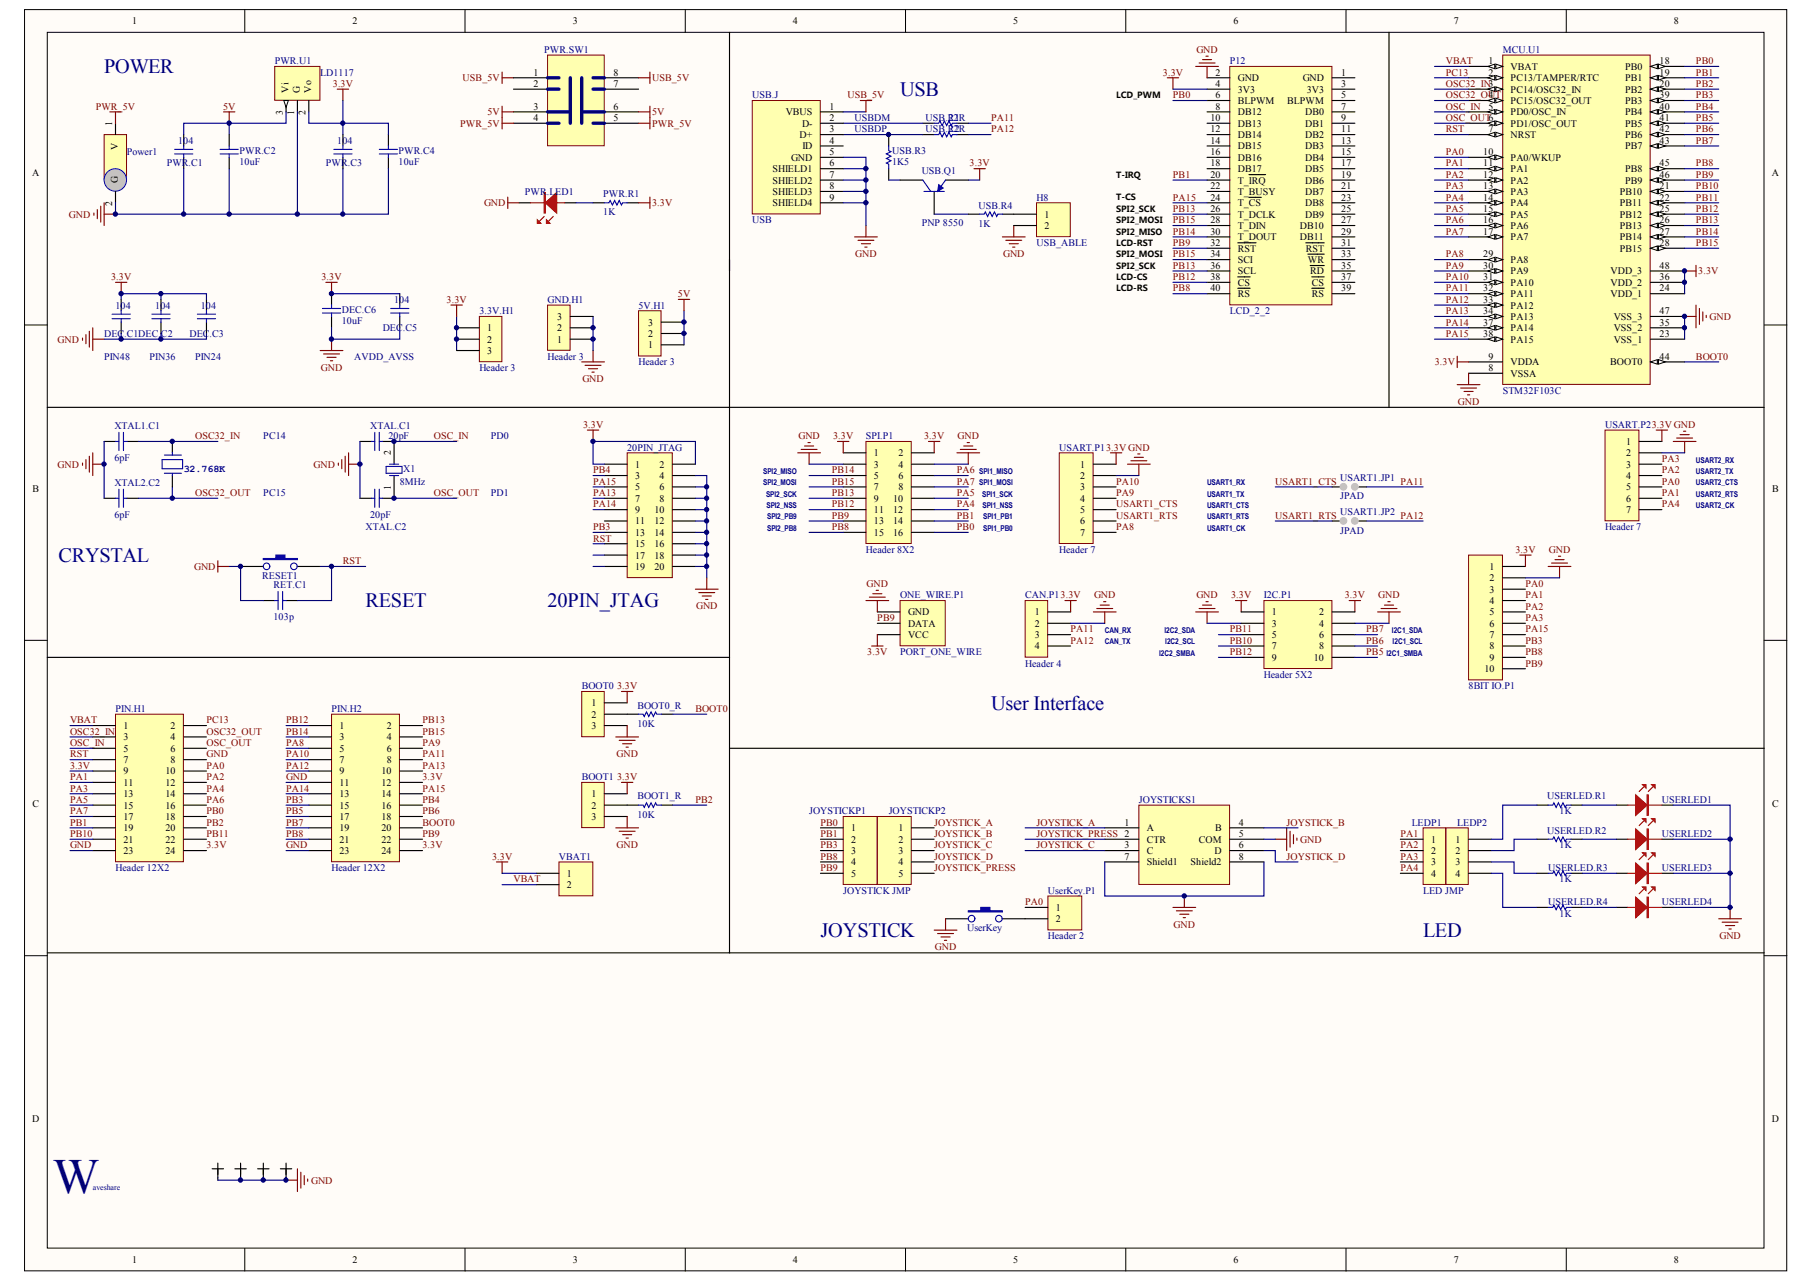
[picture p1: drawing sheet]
<svg xmlns="http://www.w3.org/2000/svg" width="297mm" height="210mm" viewBox="0 0 297 210" stroke-linecap="round" stroke-linejoin="round" font-family="sans-serif">
<defs><g id="words">
<text font-size="8.1" fill="#000080" x="8.7" y="195.1">W</text>
<g font-size="3.3" fill="#000080">
<text x="17" y="12">POWER</text>
<text x="147.2" y="15.7">USB</text>
<text x="9.6" y="91.9">CRYSTAL</text>
<text x="59.8" y="99.4">RESET</text>
<text x="89.6" y="99.4">20PIN_JTAG</text>
<text x="162.1" y="116.1">User Interface</text>
<text x="134.2" y="153.3">JOYSTICK</text>
<text x="232.8" y="153.3">LED</text>
</g>
<text font-size="1.7" fill="#000080" x="30.1" y="77.2">32.768K</text>
<g font-size="1.6">
<text x="21.6" y="4">1</text>
<text x="57.7" y="4">2</text>
<text x="93.7" y="4">3</text>
<text x="129.7" y="4">4</text>
<text x="165.7" y="4">5</text>
<text x="201.8" y="4">6</text>
<text x="237.8" y="4">7</text>
<text x="273.8" y="4">8</text>
<text x="243.5" y="10.5">1</text>
<text x="247.1" y="11.4">VBAT</text>
<text x="265.8" y="11.4">PB0</text>
<text x="271.5" y="10.5">18</text>
<text x="47.2" y="15.1" transform="rotate(-90 47.2 15.1)">Vi</text>
<text x="49" y="15.1" transform="rotate(-90 49 15.1)">G</text>
<text x="50.9" y="15.1" transform="rotate(-90 50.9 15.1)">Vo</text>
<text x="87.2" y="12.4">1</text>
<text x="87.2" y="14.2">2</text>
<text x="87.2" y="17.9">3</text>
<text x="100.4" y="17.9">6</text>
<text x="100.4" y="14.2">7</text>
<text x="100.4" y="12.4">8</text>
<text x="135.7" y="17.9">1</text>
<text x="198.8" y="12.4">2</text>
<text x="198.8" y="14.2">4</text>
<text x="198.8" y="16.1">6</text>
<text x="198.8" y="17.9">8</text>
<text x="202.5" y="13.3">GND</text>
<text x="202.5" y="15.2">3V3</text>
<text x="202.5" y="17">BLPWM</text>
<text x="210.5" y="17">BLPWM</text>
<text x="213.1" y="13.3">GND</text>
<text x="213.7" y="15.2">3V3</text>
<text x="219.4" y="12.4">1</text>
<text x="219.4" y="14.2">3</text>
<text x="219.4" y="16.1">5</text>
<text x="219.4" y="17.9">7</text>
<text x="243.5" y="12.4">2</text>
<text x="243.5" y="16.1">4</text>
<text x="243.5" y="17.9">5</text>
<text x="247.1" y="13.3">PC13/TAMPER/RTC</text>
<text x="247.1" y="15.2">PC14/OSC32_IN</text>
<text x="247.1" y="17">PC15/OSC32_OUT</text>
<text x="265.8" y="13.3">PB1</text>
<text x="265.8" y="15.2">PB2</text>
<text x="265.8" y="17">PB3</text>
<text x="271.5" y="12.4">19</text>
<text x="271.5" y="14.2">20</text>
<text x="271.5" y="16.1">39</text>
<text x="271.5" y="17.9">40</text>
<text x="18.3" y="20.5" transform="rotate(-90 18.3 20.5)">1</text>
<text x="46.2" y="18.8" transform="rotate(-90 46.2 18.8)">3</text>
<text x="48.1" y="18.8" transform="rotate(-90 48.1 18.8)">1</text>
<text x="50" y="18.8" transform="rotate(-90 50 18.8)">2</text>
<text x="87.2" y="19.8">4</text>
<text x="100.4" y="19.8">5</text>
<text x="128.5" y="18.9">VBUS</text>
<text x="130.8" y="22.6">D+</text>
<text x="131.2" y="20.7">D-</text>
<text x="135.7" y="19.8">2</text>
<text x="135.7" y="21.7">3</text>
<text x="135.7" y="23.5">4</text>
<text x="198" y="19.8">10</text>
<text x="198" y="21.7">12</text>
<text x="198" y="23.5">14</text>
<text x="202.5" y="18.9">DB12</text>
<text x="202.5" y="20.7">DB13</text>
<text x="202.5" y="22.6">DB14</text>
<text x="213.5" y="18.9">DB0</text>
<text x="213.5" y="20.7">DB1</text>
<text x="213.5" y="22.6">DB2</text>
<text x="219.4" y="19.8">9</text>
<text x="219.4" y="21.7">11</text>
<text x="219.4" y="23.5">13</text>
<text x="243.5" y="21.7">7</text>
<text x="247.1" y="18.9">PD0/OSC_IN</text>
<text x="247.1" y="20.7">PD1/OSC_OUT</text>
<text x="247.1" y="22.6">NRST</text>
<text x="265.8" y="18.9">PB4</text>
<text x="265.8" y="20.7">PB5</text>
<text x="265.8" y="22.6">PB6</text>
<text x="271.5" y="19.8">41</text>
<text x="271.5" y="21.7">42</text>
<text x="271.5" y="23.5">43</text>
<text x="5.3" y="28.8">A</text>
<text x="19.3" y="24.6" transform="rotate(-90 19.3 24.6)">V</text>
<text x="126.4" y="28.2">SHIELD1</text>
<text x="129.4" y="26.3">GND</text>
<text x="131.2" y="24.4">ID</text>
<text x="135.7" y="25.4">5</text>
<text x="135.7" y="27.2">6</text>
<text x="135.7" y="29.1">7</text>
<text x="198" y="25.4">16</text>
<text x="198" y="27.2">18</text>
<text x="198" y="29.1">20</text>
<text x="202.5" y="24.4">DB15</text>
<text x="202.5" y="26.3">DB16</text>
<text x="202.5" y="28.2">DB17</text>
<text x="213.5" y="24.4">DB3</text>
<text x="213.5" y="26.3">DB4</text>
<text x="213.5" y="28.2">DB5</text>
<text x="219.4" y="25.4">15</text>
<text x="219.4" y="27.2">17</text>
<text x="219.4" y="29.1">19</text>
<text x="242.6" y="25.4">10</text>
<text x="242.6" y="27.2">11</text>
<text x="242.6" y="29.1">12</text>
<text x="247.1" y="26.3">PA0/WKUP</text>
<text x="247.1" y="28.2">PA1</text>
<text x="265.8" y="24.4">PB7</text>
<text x="265.8" y="28.2">PB8</text>
<text x="271.5" y="27.2">45</text>
<text x="271.5" y="29.1">46</text>
<text x="289.8" y="28.8">A</text>
<text x="18.3" y="33.6" transform="rotate(-90 18.3 33.6)">2</text>
<text x="19.3" y="30" transform="rotate(-90 19.3 30)">G</text>
<text x="126.4" y="30">SHIELD2</text>
<text x="126.4" y="31.9">SHIELD3</text>
<text x="126.4" y="33.7">SHIELD4</text>
<text x="135.7" y="31">8</text>
<text x="135.7" y="32.8">9</text>
<text x="170.8" y="35.6">1</text>
<text x="198" y="31">22</text>
<text x="198" y="32.8">24</text>
<text x="198" y="34.7">26</text>
<text x="202.5" y="30">T_IRQ</text>
<text x="202.5" y="31.9">T_BUSY</text>
<text x="202.5" y="33.7">T_CS</text>
<text x="202.5" y="35.6">T_DCLK</text>
<text x="213.5" y="30">DB6</text>
<text x="213.5" y="31.9">DB7</text>
<text x="213.5" y="33.7">DB8</text>
<text x="213.5" y="35.6">DB9</text>
<text x="219.4" y="31">21</text>
<text x="219.4" y="32.8">23</text>
<text x="219.4" y="34.7">25</text>
<text x="242.6" y="31">13</text>
<text x="242.6" y="32.8">14</text>
<text x="242.6" y="34.7">15</text>
<text x="247.1" y="30">PA2</text>
<text x="247.1" y="31.9">PA3</text>
<text x="247.1" y="33.7">PA4</text>
<text x="247.1" y="35.6">PA5</text>
<text x="264.9" y="31.9">PB10</text>
<text x="264.9" y="33.7">PB11</text>
<text x="264.9" y="35.6">PB12</text>
<text x="265.8" y="30">PB9</text>
<text x="271.5" y="31">21</text>
<text x="271.5" y="32.8">22</text>
<text x="271.5" y="34.7">25</text>
<text x="170.8" y="37.5">2</text>
<text x="198" y="36.5">28</text>
<text x="198" y="38.4">30</text>
<text x="198" y="40.3">32</text>
<text x="202.5" y="37.5">T_DIN</text>
<text x="202.5" y="39.3">T_DOUT</text>
<text x="202.5" y="41.2">RST</text>
<text x="212.6" y="37.5">DB10</text>
<text x="212.6" y="39.3">DB11</text>
<text x="213.6" y="41.2">RST</text>
<text x="219.4" y="36.5">27</text>
<text x="219.4" y="38.4">29</text>
<text x="219.4" y="40.3">31</text>
<text x="242.6" y="36.5">16</text>
<text x="242.6" y="38.4">17</text>
<text x="247.1" y="37.5">PA6</text>
<text x="247.1" y="39.3">PA7</text>
<text x="264.9" y="37.5">PB13</text>
<text x="264.9" y="39.3">PB14</text>
<text x="264.9" y="41.2">PB15</text>
<text x="271.5" y="36.5">26</text>
<text x="271.5" y="38.4">27</text>
<text x="271.5" y="40.3">28</text>
<text x="198" y="42.1">34</text>
<text x="198" y="44">36</text>
<text x="198" y="45.8">38</text>
<text x="198" y="47.7">40</text>
<text x="202.5" y="43">SCI</text>
<text x="202.5" y="44.9">SCL</text>
<text x="202.5" y="46.8">CS</text>
<text x="213.9" y="43">WR</text>
<text x="214.3" y="44.9">RD</text>
<text x="214.6" y="46.8">CS</text>
<text x="219.4" y="42.1">33</text>
<text x="219.4" y="44">35</text>
<text x="219.4" y="45.8">37</text>
<text x="219.4" y="47.7">39</text>
<text x="242.6" y="42.1">29</text>
<text x="242.6" y="44">30</text>
<text x="242.6" y="45.8">31</text>
<text x="242.6" y="47.7">32</text>
<text x="247.1" y="43">PA8</text>
<text x="247.1" y="44.9">PA9</text>
<text x="247.1" y="46.8">PA10</text>
<text x="263.4" y="46.8">VDD_2</text>
<text x="263.4" y="44.9">VDD_3</text>
<text x="271.5" y="47.7">24</text>
<text x="271.5" y="45.8">36</text>
<text x="271.5" y="44">48</text>
<text x="91.1" y="52.3">3</text>
<text x="106" y="53.3">3</text>
<text x="202.5" y="48.6">RS</text>
<text x="214.6" y="48.6">RS</text>
<text x="242.6" y="49.5">33</text>
<text x="242.6" y="51.4">34</text>
<text x="242.6" y="53.3">37</text>
<text x="247.1" y="48.6">PA11</text>
<text x="247.1" y="50.5">PA12</text>
<text x="247.1" y="52.3">PA13</text>
<text x="263.4" y="48.6">VDD_1</text>
<text x="263.9" y="52.3">VSS_3</text>
<text x="271.5" y="53.3">35</text>
<text x="271.5" y="51.4">47</text>
<text x="79.7" y="54.2">1</text>
<text x="79.7" y="56.1">2</text>
<text x="79.7" y="57.9">3</text>
<text x="91.1" y="56.1">1</text>
<text x="91.1" y="54.2">2</text>
<text x="106" y="57">1</text>
<text x="106" y="55.1">2</text>
<text x="242.6" y="55.1">38</text>
<text x="243.5" y="58.8">9</text>
<text x="247.1" y="59.8">VDDA</text>
<text x="247.1" y="54.2">PA14</text>
<text x="247.1" y="56.1">PA15</text>
<text x="263.4" y="59.8">BOOT0</text>
<text x="263.9" y="56.1">VSS_1</text>
<text x="263.9" y="54.2">VSS_2</text>
<text x="271.5" y="55.1">23</text>
<text x="271.5" y="58.8">44</text>
<text x="243.5" y="60.7">8</text>
<text x="247.1" y="61.6">VSSA</text>
<text x="63.9" y="74.5" transform="rotate(-90 63.9 74.5)">2</text>
<text x="103.9" y="76.5">1</text>
<text x="107.9" y="76.5">2</text>
<text x="142.9" y="74.6">1</text>
<text x="142.9" y="76.5">3</text>
<text x="146.9" y="74.6">2</text>
<text x="146.9" y="76.5">4</text>
<text x="176.7" y="76.5">1</text>
<text x="266" y="72.8">1</text>
<text x="266" y="74.6">2</text>
<text x="266" y="76.5">3</text>
<text x="5.3" y="80.4">B</text>
<text x="63.9" y="80.1" transform="rotate(-90 63.9 80.1)">1</text>
<text x="103.9" y="78.4">3</text>
<text x="103.9" y="80.2">5</text>
<text x="103.9" y="82.1">7</text>
<text x="103.9" y="83.9">9</text>
<text x="107" y="83.9">10</text>
<text x="107.9" y="78.4">4</text>
<text x="107.9" y="80.2">6</text>
<text x="107.9" y="82.1">8</text>
<text x="142.9" y="78.4">5</text>
<text x="142.9" y="80.2">7</text>
<text x="142.9" y="82.1">9</text>
<text x="142.9" y="83.9">11</text>
<text x="146.1" y="82.1">10</text>
<text x="146.1" y="83.9">12</text>
<text x="146.9" y="78.4">6</text>
<text x="146.9" y="80.2">8</text>
<text x="176.7" y="78.4">2</text>
<text x="176.7" y="80.2">3</text>
<text x="176.7" y="82.1">4</text>
<text x="176.7" y="83.9">5</text>
<text x="266" y="78.4">4</text>
<text x="266" y="80.2">5</text>
<text x="266" y="82.1">6</text>
<text x="266" y="83.9">7</text>
<text x="289.9" y="80.4">B</text>
<text x="103.9" y="85.8">11</text>
<text x="103.9" y="87.7">13</text>
<text x="103.9" y="89.5">15</text>
<text x="107" y="85.8">12</text>
<text x="107" y="87.7">14</text>
<text x="107" y="89.5">16</text>
<text x="142.9" y="85.8">13</text>
<text x="142.9" y="87.7">15</text>
<text x="146.1" y="85.8">14</text>
<text x="146.1" y="87.7">16</text>
<text x="176.7" y="85.8">6</text>
<text x="176.7" y="87.7">7</text>
<text x="103.9" y="91.4">17</text>
<text x="103.9" y="93.2">19</text>
<text x="107" y="91.4">18</text>
<text x="107" y="93.2">20</text>
<text x="243.7" y="93.2">1</text>
<text x="243.7" y="95.1">2</text>
<text x="148.5" y="100.7">GND</text>
<text x="169.3" y="100.7">1</text>
<text x="208" y="100.7">1</text>
<text x="215.8" y="100.7">2</text>
<text x="243.7" y="97">3</text>
<text x="243.7" y="98.8">4</text>
<text x="243.7" y="100.7">5</text>
<text x="148.5" y="102.5">DATA</text>
<text x="148.5" y="104.4">VCC</text>
<text x="169.3" y="102.5">2</text>
<text x="169.3" y="104.4">3</text>
<text x="169.3" y="106.3">4</text>
<text x="208" y="102.5">3</text>
<text x="208" y="104.4">5</text>
<text x="208" y="106.3">7</text>
<text x="215.8" y="102.5">4</text>
<text x="215.8" y="104.4">6</text>
<text x="215.8" y="106.3">8</text>
<text x="243.7" y="102.5">6</text>
<text x="243.7" y="104.4">7</text>
<text x="243.7" y="106.3">8</text>
<text x="208" y="108.1">9</text>
<text x="214.9" y="108.1">10</text>
<text x="242.8" y="110">10</text>
<text x="243.7" y="108.1">9</text>
<text x="20.2" y="119.3">1</text>
<text x="27.9" y="119.3">2</text>
<text x="55.5" y="119.3">1</text>
<text x="63.2" y="119.3">2</text>
<text x="96.7" y="115.6">1</text>
<text x="96.7" y="117.4">2</text>
<text x="96.7" y="119.3">3</text>
<text x="20.2" y="121.1">3</text>
<text x="20.2" y="123">5</text>
<text x="20.2" y="124.8">7</text>
<text x="27.9" y="121.1">4</text>
<text x="27.9" y="123">6</text>
<text x="27.9" y="124.8">8</text>
<text x="55.5" y="121.1">3</text>
<text x="55.5" y="123">5</text>
<text x="55.5" y="124.8">7</text>
<text x="63.2" y="121.1">4</text>
<text x="63.2" y="123">6</text>
<text x="63.2" y="124.8">8</text>
<text x="20.2" y="126.7">9</text>
<text x="20.2" y="128.6">11</text>
<text x="20.2" y="130.4">13</text>
<text x="27.1" y="126.7">10</text>
<text x="27.1" y="128.6">12</text>
<text x="27.1" y="130.4">14</text>
<text x="55.5" y="126.7">9</text>
<text x="55.5" y="128.6">11</text>
<text x="55.5" y="130.4">13</text>
<text x="62.4" y="126.7">10</text>
<text x="62.4" y="128.6">12</text>
<text x="62.4" y="130.4">14</text>
<text x="96.7" y="130.4">1</text>
<text x="5.3" y="132">C</text>
<text x="20.2" y="132.3">15</text>
<text x="20.2" y="134.1">17</text>
<text x="20.2" y="136">19</text>
<text x="20.2" y="137.9">21</text>
<text x="27.1" y="132.3">16</text>
<text x="27.1" y="134.1">18</text>
<text x="27.1" y="136">20</text>
<text x="27.1" y="137.9">22</text>
<text x="55.5" y="132.3">15</text>
<text x="55.5" y="134.1">17</text>
<text x="55.5" y="136">19</text>
<text x="55.5" y="137.9">21</text>
<text x="62.4" y="132.3">16</text>
<text x="62.4" y="134.1">18</text>
<text x="62.4" y="136">20</text>
<text x="62.4" y="137.9">22</text>
<text x="96.7" y="132.3">2</text>
<text x="96.7" y="134.1">3</text>
<text x="139.2" y="136">1</text>
<text x="139.2" y="137.9">2</text>
<text x="146.9" y="136">1</text>
<text x="146.9" y="137.9">2</text>
<text x="184" y="135.1">1</text>
<text x="187.6" y="136">A</text>
<text x="187.6" y="137.9">CTR</text>
<text x="196.1" y="137.9">COM</text>
<text x="198.8" y="136">B</text>
<text x="202.6" y="135.1">4</text>
<text x="202.6" y="136.9">5</text>
<text x="234.1" y="137.9">1</text>
<text x="238.1" y="137.9">1</text>
<text x="289.9" y="132">C</text>
<text x="20.2" y="139.7">23</text>
<text x="27.1" y="139.7">24</text>
<text x="55.5" y="139.7">23</text>
<text x="62.4" y="139.7">24</text>
<text x="92.7" y="143.4">1</text>
<text x="139.2" y="139.7">3</text>
<text x="139.2" y="141.6">4</text>
<text x="139.2" y="143.4">5</text>
<text x="146.9" y="139.7">3</text>
<text x="146.9" y="141.6">4</text>
<text x="146.9" y="143.4">5</text>
<text x="184" y="138.8">3</text>
<text x="184" y="140.7">7</text>
<text x="187.6" y="139.7">C</text>
<text x="187.6" y="141.6">Shield1</text>
<text x="194.7" y="141.6">Shield2</text>
<text x="198.7" y="139.7">D</text>
<text x="202.6" y="138.8">6</text>
<text x="202.6" y="140.7">8</text>
<text x="234.1" y="139.7">2</text>
<text x="234.1" y="141.6">3</text>
<text x="234.1" y="143.4">4</text>
<text x="238.1" y="139.7">2</text>
<text x="238.1" y="141.6">3</text>
<text x="238.1" y="143.4">4</text>
<text x="92.7" y="145.3">2</text>
<text x="172.7" y="149">1</text>
<text x="172.7" y="150.9">2</text>
<text x="5.3" y="183.6">D</text>
<text x="289.8" y="183.6">D</text>
<text x="21.6" y="206.6">1</text>
<text x="57.7" y="206.6">2</text>
<text x="93.7" y="206.6">3</text>
<text x="129.7" y="206.6">4</text>
<text x="165.7" y="206.6">5</text>
<text x="201.8" y="206.6">6</text>
<text x="237.8" y="206.6">7</text>
<text x="273.8" y="206.6">8</text>
</g>
<g font-size="1.6" fill="#000080">
<text x="44.9" y="10.5">PWR.U1</text>
<text x="89" y="8.6">PWR.SW1</text>
<text x="201.2" y="10.5">P12</text>
<text x="245.8" y="8.6">MCU.U1</text>
<text x="52.4" y="12.4">LD1117</text>
<text x="123" y="16.1">USB.J</text>
<text x="29.1" y="23.5">104</text>
<text x="55.2" y="23.5">104</text>
<text x="139.8" y="19.8">USBDM</text>
<text x="139.8" y="21.7">USBDP</text>
<text x="151.4" y="19.8">USB.R1</text>
<text x="151.4" y="21.7">USB.R2</text>
<text x="155.1" y="19.8">22R</text>
<text x="155.1" y="21.7">22R</text>
<text x="20.8" y="25.4">Power1</text>
<text x="27.3" y="27.2">PWR.C1</text>
<text x="39.2" y="25.2">PWR.C2</text>
<text x="39.2" y="27.1">10uF</text>
<text x="53.3" y="27.2">PWR.C3</text>
<text x="65.2" y="25.2">PWR.C4</text>
<text x="65.2" y="27.1">10uF</text>
<text x="145.9" y="25.2">USB.R3</text>
<text x="145.9" y="27.1">1K5</text>
<text x="150.8" y="28.5">USB.Q1</text>
<text x="85.8" y="31.9">PWR.LED1</text>
<text x="98.7" y="32.3">PWR.R1</text>
<text x="98.7" y="35.2">1K</text>
<text x="160.1" y="34.1">USB.R4</text>
<text x="169.5" y="32.8">H8</text>
<text x="123" y="36.5">USB</text>
<text x="150.8" y="36.9">PNP 8550</text>
<text x="160.1" y="37.1">1K</text>
<text x="169.5" y="40.3">USB_ABLE</text>
<text x="18.9" y="50.5">104</text>
<text x="25.4" y="50.5">104</text>
<text x="32.8" y="50.5">104</text>
<text x="55.9" y="51.2">DEC.C6</text>
<text x="55.9" y="53.1">10uF</text>
<text x="64.5" y="49.5">104</text>
<text x="78.4" y="51.4">3.3V.H1</text>
<text x="89.6" y="49.5">GND.H1</text>
<text x="104.4" y="50.5">5V.H1</text>
<text x="201.2" y="51.4">LCD_2_2</text>
<text x="17" y="55.1">DEC.C1DEC.C2</text>
<text x="17" y="58.8">PIN48</text>
<text x="24.5" y="58.8">PIN36</text>
<text x="31" y="55.1">DEC.C3</text>
<text x="31.9" y="58.8">PIN24</text>
<text x="57.9" y="58.8">AVDD_AVSS</text>
<text x="62.6" y="54.2">DEC.C5</text>
<text x="89.6" y="58.8">Header 3</text>
<text x="104.4" y="59.8">Header 3</text>
<text x="78.4" y="60.7">Header 3</text>
<text x="245.8" y="64.4">STM32F103C</text>
<text x="18.7" y="70.2">XTAL1.C1</text>
<text x="43.1" y="71.9">PC14</text>
<text x="60.6" y="70.2">XTAL.C1</text>
<text x="63.5" y="71.9">20pF</text>
<text x="80.3" y="71.9">PD0</text>
<text x="141.6" y="71.9">SPI.P1</text>
<text x="262.5" y="70">USART.P23.3V GND</text>
<text x="18.7" y="75.4">6pF</text>
<text x="65.9" y="77.3">X1</text>
<text x="102.6" y="73.7">20PIN_JTAG</text>
<text x="173.3" y="73.7">USART.P13.3V GND</text>
<text x="18.7" y="79.5">XTAL2.C2</text>
<text x="43.1" y="81.2">PC15</text>
<text x="65.4" y="79.3">8MHz</text>
<text x="80.3" y="81.2">PD1</text>
<text x="219.2" y="78.7">USART1.JP1</text>
<text x="219.2" y="81.7">JPAD</text>
<text x="18.7" y="84.7">6pF</text>
<text x="59.8" y="86.7">XTAL.C2</text>
<text x="60.6" y="84.7">20pF</text>
<text x="219.2" y="84.3">USART1.JP2</text>
<text x="219.2" y="87.3">JPAD</text>
<text x="262.5" y="86.7">Header 7</text>
<text x="42.9" y="94.7">RESET1</text>
<text x="141.6" y="90.5">Header 8X2</text>
<text x="173.3" y="90.5">Header 7</text>
<text x="44.7" y="96.2">RET.C1</text>
<text x="44.7" y="101.4">103p</text>
<text x="147.2" y="97.9">ONE_WIRE.P1</text>
<text x="167.7" y="97.9">CAN.P13.3V</text>
<text x="206.7" y="97.9">I2C.P1</text>
<text x="147.2" y="107.2">PORT_ONE_WIRE</text>
<text x="95.1" y="112.8">BOOT0</text>
<text x="167.7" y="109">Header 4</text>
<text x="206.7" y="110.9">Header 5X2</text>
<text x="240.2" y="112.8">8BIT IO.P1</text>
<text x="18.9" y="116.5">PIN.H1</text>
<text x="54.2" y="116.5">PIN.H2</text>
<text x="104.3" y="118.9">10K</text>
<text x="104.3" y="115.9">BOOT0_R</text>
<text x="95.1" y="127.6">BOOT1</text>
<text x="104.3" y="130.8">BOOT1_R</text>
<text x="186.3" y="131.4">JOYSTICKS1</text>
<text x="253" y="130.8">USERLED.R1</text>
<text x="271.8" y="131.4">USERLED1</text>
<text x="104.3" y="133.8">10K</text>
<text x="132.3" y="133.2">JOYSTICKP1</text>
<text x="145.4" y="133.2">JOYSTICKP2</text>
<text x="230.9" y="135.1">LEDP1</text>
<text x="238.4" y="135.1">LEDP2</text>
<text x="253" y="136.4">USERLED.R2</text>
<text x="255.1" y="133.2">1K</text>
<text x="271.8" y="136.9">USERLED2</text>
<text x="18.9" y="142.5">Header 12X2</text>
<text x="54.2" y="142.5">Header 12X2</text>
<text x="91.4" y="140.7">VBAT1</text>
<text x="253.2" y="142.5">USERLED.R3</text>
<text x="255.1" y="138.8">1K</text>
<text x="271.8" y="142.5">USERLED3</text>
<text x="137.9" y="146.2">JOYSTICK JMP</text>
<text x="171.4" y="146.2">UserKey.P1</text>
<text x="232.8" y="146.2">LED JMP</text>
<text x="253.2" y="148.1">USERLED.R4</text>
<text x="255.1" y="149.9">1K</text>
<text x="255.1" y="144.4">1K</text>
<text x="271.8" y="148.1">USERLED4</text>
<text x="158.2" y="152.4">UserKey</text>
<text x="171.4" y="153.7">Header 2</text>
</g>
<g font-size="1.6" fill="#800000">
<text x="195.7" y="8.6">GND</text>
<text x="236.5" y="10.5">VBAT</text>
<text x="277.4" y="10.5">PB0</text>
<text x="15.7" y="17.9">PWR_5V</text>
<text x="36.5" y="17.9">5V</text>
<text x="54.5" y="14.2">3.3V</text>
<text x="75.7" y="13.3">USB_5V</text>
<text x="106.7" y="13.3">USB_5V</text>
<text x="138.6" y="16.1">USB_5V</text>
<text x="190.2" y="12.4">3.3V</text>
<text x="191.9" y="16.1">PB0</text>
<text x="236.5" y="14.2">OSC32_IN3</text>
<text x="236.5" y="16.1">OSC32_OUT</text>
<text x="236.5" y="17.9">OSC_IN</text>
<text x="236.5" y="12.4">PC13</text>
<text x="277.4" y="12.4">PB1</text>
<text x="277.4" y="14.2">PB2</text>
<text x="277.4" y="16.1">PB3</text>
<text x="277.4" y="17.9">PB4</text>
<text x="75.3" y="20.7">PWR_5V</text>
<text x="79.7" y="18.9">5V</text>
<text x="106.7" y="20.7">PWR_5V</text>
<text x="106.7" y="18.9">5V</text>
<text x="162.1" y="19.8">PA11</text>
<text x="162.1" y="21.7">PA12</text>
<text x="236.5" y="19.8">OSC_OUT6</text>
<text x="236.5" y="21.7">RST</text>
<text x="277.4" y="19.8">PB5</text>
<text x="277.4" y="21.7">PB6</text>
<text x="277.4" y="23.5">PB7</text>
<text x="158.6" y="27.2">3.3V</text>
<text x="191.9" y="29.1">PB1</text>
<text x="236.5" y="25.4">PA0</text>
<text x="236.5" y="27.2">PA1</text>
<text x="236.5" y="29.1">PA2</text>
<text x="277.4" y="27.2">PB8</text>
<text x="277.4" y="29.1">PB9</text>
<text x="11.3" y="35.6">GND</text>
<text x="79.2" y="33.7">GND</text>
<text x="106.7" y="33.7">3.3V</text>
<text x="191.9" y="34.7">PB13</text>
<text x="191.9" y="32.8">PA15</text>
<text x="236.5" y="31">PA3</text>
<text x="236.5" y="32.8">PA4</text>
<text x="236.5" y="34.7">PA5</text>
<text x="277.4" y="31">PB10</text>
<text x="277.4" y="32.8">PB11</text>
<text x="277.4" y="34.7">PB12</text>
<text x="191.9" y="38.4">PB14</text>
<text x="191.9" y="36.5">PB15</text>
<text x="191.9" y="40.3">PB9</text>
<text x="236.5" y="36.5">PA6</text>
<text x="236.5" y="38.4">PA7</text>
<text x="277.4" y="36.5">PB13</text>
<text x="277.4" y="38.4">PB14</text>
<text x="277.4" y="40.3">PB15</text>
<text x="18.2" y="45.8">3.3V</text>
<text x="52.6" y="45.8">3.3V</text>
<text x="139.9" y="42.1">GND</text>
<text x="164.1" y="42.1">GND</text>
<text x="191.9" y="45.8">PB12</text>
<text x="191.9" y="47.7">PB8</text>
<text x="191.9" y="42.1">PB15</text>
<text x="191.9" y="44">PB13</text>
<text x="236.5" y="42.1">PA8</text>
<text x="236.5" y="44">PA9</text>
<text x="236.5" y="45.8">PA10</text>
<text x="236.5" y="47.7">PA11</text>
<text x="277.8" y="44.9">3.3V</text>
<text x="73.1" y="49.5">3.3V</text>
<text x="110.9" y="48.6">5V</text>
<text x="236.5" y="49.5">PA12</text>
<text x="236.5" y="51.4">PA13</text>
<text x="236.5" y="53.3">PA14</text>
<text x="279.6" y="52.3">GND</text>
<text x="9.4" y="56.1">GND</text>
<text x="234.7" y="59.8">3.3V</text>
<text x="236.5" y="55.1">PA15</text>
<text x="277.4" y="58.8">BOOT0</text>
<text x="52.5" y="60.7">GND</text>
<text x="95.3" y="62.5">GND</text>
<text x="31.9" y="71.9">OSC32_IN</text>
<text x="71" y="71.9">OSC_IN</text>
<text x="95.4" y="70">3.3V</text>
<text x="130.6" y="71.9">GND</text>
<text x="136.3" y="71.9">3.3V</text>
<text x="151.2" y="71.9">3.3V</text>
<text x="156.6" y="71.9">GND</text>
<text x="238.5" y="66.2">GND</text>
<text x="9.4" y="76.5">GND</text>
<text x="51.3" y="76.5">GND</text>
<text x="97" y="77.4">PB4</text>
<text x="136.1" y="77.4">PB14</text>
<text x="156.5" y="77.4">PA6</text>
<text x="271.8" y="75.6">PA3</text>
<text x="271.8" y="77.4">PA2</text>
<text x="31.9" y="81.2">OSC32_OUT</text>
<text x="71" y="81.2">OSC_OUT</text>
<text x="97" y="83">PA14</text>
<text x="97" y="81.2">PA13</text>
<text x="97" y="79.3">PA15</text>
<text x="136.1" y="79.3">PB15</text>
<text x="136.1" y="81.2">PB13</text>
<text x="136.1" y="83">PB12</text>
<text x="156.5" y="79.3">PA7</text>
<text x="156.5" y="81.2">PA5</text>
<text x="156.5" y="83">PA4</text>
<text x="182.6" y="79.3">PA10</text>
<text x="182.6" y="81.2">PA9</text>
<text x="182.6" y="83">USART1_CTS</text>
<text x="208.6" y="79.3">USART1_CTS</text>
<text x="229.1" y="79.3">PA11</text>
<text x="271.8" y="79.3">PA0</text>
<text x="271.8" y="81.2">PA1</text>
<text x="271.8" y="83">PA4</text>
<text x="97" y="88.6">RST</text>
<text x="97" y="86.7">PB3</text>
<text x="136.1" y="86.7">PB8</text>
<text x="136.1" y="84.9">PB9</text>
<text x="156.5" y="86.7">PB0</text>
<text x="156.5" y="84.9">PB1</text>
<text x="182.6" y="86.7">PA8</text>
<text x="182.6" y="84.9">USART1_RTS</text>
<text x="208.6" y="84.9">USART1_RTS</text>
<text x="229.1" y="84.9">PA12</text>
<text x="31.7" y="93.2">GND</text>
<text x="56.1" y="92.3">RST</text>
<text x="247.9" y="90.5">3.3V</text>
<text x="253.3" y="90.5">GND</text>
<text x="113.9" y="99.7">GND</text>
<text x="141.8" y="96">GND</text>
<text x="143.5" y="101.6">PB9</text>
<text x="179" y="97.9">GND</text>
<text x="195.7" y="97.9">GND</text>
<text x="201.4" y="97.9">3.3V</text>
<text x="220" y="97.9">3.3V</text>
<text x="225.4" y="97.9">GND</text>
<text x="249.5" y="96">PA0</text>
<text x="249.5" y="97.9">PA1</text>
<text x="249.5" y="99.7">PA2</text>
<text x="249.5" y="101.6">PA3</text>
<text x="141.9" y="107.1">3.3V</text>
<text x="175.1" y="103.5">PA11</text>
<text x="175.1" y="105.3">PA12</text>
<text x="201.2" y="107.2">PB12</text>
<text x="201.2" y="105.3">PB10</text>
<text x="201.2" y="103.5">PB11</text>
<text x="223.5" y="107.2">PB5</text>
<text x="223.5" y="105.3">PB6</text>
<text x="223.5" y="103.5">PB7</text>
<text x="249.5" y="105.3">PB3</text>
<text x="249.5" y="107.2">PB8</text>
<text x="249.5" y="103.5">PA15</text>
<text x="100.9" y="112.8">3.3V</text>
<text x="249.5" y="109">PB9</text>
<text x="11.5" y="118.3">VBAT</text>
<text x="33.8" y="118.3">PC13</text>
<text x="46.8" y="118.3">PB12</text>
<text x="69.1" y="118.3">PB13</text>
<text x="113.7" y="116.5">BOOT0</text>
<text x="11.5" y="120.2">OSC32_IN</text>
<text x="11.5" y="122.1">OSC_IN</text>
<text x="11.5" y="123.9">RST</text>
<text x="11.5" y="125.8">3.3V</text>
<text x="33.8" y="120.2">OSC32_OUT</text>
<text x="33.8" y="122.1">OSC_OUT</text>
<text x="33.8" y="123.9">GND</text>
<text x="33.8" y="125.8">PA0</text>
<text x="46.8" y="120.2">PB14</text>
<text x="46.8" y="122.1">PA8</text>
<text x="46.8" y="123.9">PA10</text>
<text x="46.8" y="125.8">PA12</text>
<text x="69.1" y="120.2">PB15</text>
<text x="69.1" y="122.1">PA9</text>
<text x="69.1" y="123.9">PA11</text>
<text x="69.1" y="125.8">PA13</text>
<text x="100.8" y="123.9">GND</text>
<text x="11.5" y="127.6">PA1</text>
<text x="11.5" y="129.5">PA3</text>
<text x="11.5" y="131.4">PA5</text>
<text x="33.8" y="127.6">PA2</text>
<text x="33.8" y="129.5">PA4</text>
<text x="33.8" y="131.4">PA6</text>
<text x="46.8" y="127.6">GND</text>
<text x="46.8" y="129.5">PA14</text>
<text x="46.8" y="131.4">PB3</text>
<text x="69.1" y="127.6">3.3V</text>
<text x="69.1" y="129.5">PA15</text>
<text x="69.1" y="131.4">PB4</text>
<text x="100.9" y="127.6">3.3V</text>
<text x="113.7" y="131.4">PB2</text>
<text x="11.5" y="133.2">PA7</text>
<text x="11.5" y="135.1">PB1</text>
<text x="11.5" y="136.9">PB10</text>
<text x="33.8" y="133.2">PB0</text>
<text x="33.8" y="135.1">PB2</text>
<text x="33.8" y="136.9">PB11</text>
<text x="46.8" y="133.2">PB5</text>
<text x="46.8" y="135.1">PB7</text>
<text x="46.8" y="136.9">PB8</text>
<text x="69.1" y="133.2">PB6</text>
<text x="69.1" y="135.1">BOOT0</text>
<text x="69.1" y="136.9">PB9</text>
<text x="134.2" y="135.1">PB0</text>
<text x="134.2" y="136.9">PB1</text>
<text x="152.8" y="135.1">JOYSTICK_A</text>
<text x="152.8" y="136.9">JOYSTICK_B</text>
<text x="169.5" y="135.1">JOYSTICK_A</text>
<text x="169.5" y="136.9">JOYSTICK_PRESS 2</text>
<text x="210.5" y="135.1">JOYSTICK_B</text>
<text x="212.7" y="137.9">GND</text>
<text x="229.1" y="136.9">PA1</text>
<text x="11.5" y="138.8">GND</text>
<text x="33.8" y="138.8">3.3V</text>
<text x="46.8" y="138.8">GND</text>
<text x="69.1" y="138.8">3.3V</text>
<text x="80.5" y="140.7">3.3V</text>
<text x="100.8" y="138.8">GND</text>
<text x="134.2" y="138.8">PB3</text>
<text x="134.2" y="140.7">PB8</text>
<text x="134.2" y="142.5">PB9</text>
<text x="152.8" y="138.8">JOYSTICK_C</text>
<text x="152.8" y="140.7">JOYSTICK_D</text>
<text x="152.8" y="142.5">JOYSTICK_PRESS</text>
<text x="169.5" y="138.8">JOYSTICK_C</text>
<text x="210.5" y="140.7">JOYSTICK_D</text>
<text x="229.1" y="138.8">PA2</text>
<text x="229.1" y="140.7">PA3</text>
<text x="229.1" y="142.5">PA4</text>
<text x="84" y="144.4">VBAT</text>
<text x="167.7" y="148.1">PA0</text>
<text x="152.9" y="155.5">GND</text>
<text x="192" y="151.8">GND</text>
<text x="281.2" y="153.6">GND</text>
<text x="50.9" y="193.6">GND</text>
</g>
<g font-size="1.4">
<text x="182.6" y="16.1">LCD_PWM</text>
<text x="182.6" y="29.1">T-IRQ</text>
<text x="182.6" y="34.7">SPI2_SCK</text>
<text x="182.6" y="32.8">T-CS</text>
<text x="182.6" y="38.4">SPI2_MISO</text>
<text x="182.6" y="36.5">SPI2_MOSI</text>
<text x="182.6" y="40.2">LCD-RST</text>
<text x="182.6" y="42.1">SPI2_MOSI</text>
<text x="182.6" y="45.8">LCD-CS</text>
<text x="182.6" y="47.7">LCD-RS</text>
<text x="182.6" y="44">SPI2_SCK</text>
</g>
<g font-size="1.3" fill="#000080">
<text x="124.8" y="77.5">SPI2_MISO</text>
<text x="160.2" y="77.5">SPI1_MISO</text>
<text x="277.4" y="75.7">USART2_RX</text>
<text x="277.4" y="77.5">USART2_TX</text>
<text x="124.8" y="79.4">SPI2_MOSI</text>
<text x="125.3" y="81.2">SPI2_SCK</text>
<text x="125.4" y="83.1">SPI2_NSS</text>
<text x="160.2" y="79.4">SPI1_MOSI</text>
<text x="160.7" y="81.2">SPI1_SCK</text>
<text x="160.7" y="83.1">SPI1_NSS</text>
<text x="197.4" y="79.4">USART1_RX</text>
<text x="197.4" y="81.2">USART1_TX</text>
<text x="197.4" y="83.1">USART1_CTS</text>
<text x="277.4" y="79.4">USART2_CTS</text>
<text x="277.4" y="81.2">USART2_RTS</text>
<text x="277.4" y="83.1">USART2_CK</text>
<text x="125.5" y="85">SPI2_PB9</text>
<text x="125.5" y="86.8">SPI2_PB8</text>
<text x="160.8" y="85">SPI1_PB1</text>
<text x="160.8" y="86.8">SPI1_PB0</text>
<text x="197.4" y="85">USART1_RTS</text>
<text x="197.4" y="86.8">USART1_CK</text>
<text x="180.7" y="103.6">CAN_RX</text>
<text x="180.7" y="105.4">CAN_TX</text>
<text x="189.6" y="107.3">I2C2_SMBA</text>
<text x="190.5" y="103.6">I2C2_SDA</text>
<text x="190.6" y="105.4">I2C2_SCL</text>
<text x="226.8" y="107.3">I2C1_SMBA</text>
<text x="227.7" y="103.6">I2C1_SDA</text>
<text x="227.8" y="105.4">I2C1_SCL</text>
<text x="15.2" y="194.6">aveshare</text>
</g>
</g></defs>
<g fill="#fffcf8" stroke="#000" stroke-width=".16">
<path d="M4 1.6h288.3v206.3h-288.3z"/>
<path d="M7.7 5.3h280.8v198.9h-280.8z"/>
</g>
<g fill="none" stroke="#000" stroke-width=".16">
<path d="M40 1.6v3.7M76.1 1.6v3.7M112.1 1.6v3.7M148.1 1.6v3.7M184.1 1.6v3.7M220.2 1.6v3.7M256.2 1.6v3.7M4 53.2h3.7M288.6 53.2h3.7M4 104.8h3.7M288.6 104.8h3.7M4 156.4h3.7"/>
<path d="M288.6 156.4h3.7M40 204.2v3.8M76.1 204.2v3.8M112.1 204.2v3.8M148.1 204.2v3.8M184.1 204.2v3.8M220.2 204.2v3.8M256.2 204.2v3.8"/>
</g>
<path d="M245.8 9h24.1v53.9h-24.1z" fill="#ffffb0" stroke="#800000" stroke-width=".16"/>
<path d="M240.2 10.9h5.6" fill="none" stroke="#000" stroke-width=".19"/>
<g fill="#fffcf8" stroke="#000" stroke-width=".16">
<path d="M244.7 10.5l1.1 .4-1.1 .3z"/>
<path d="M243.4 10.9l1.1-.4v.7z"/>
</g>
<path d="M240.2 12.7h5.6" fill="none" stroke="#000" stroke-width=".19"/>
<g fill="#fffcf8" stroke="#000" stroke-width=".16">
<path d="M244.7 12.4l1.1 .3-1.1 .4z"/>
<path d="M243.4 12.7l1.1-.3v.7z"/>
</g>
<path d="M240.2 14.6h5.6" fill="none" stroke="#000" stroke-width=".19"/>
<g fill="#fffcf8" stroke="#000" stroke-width=".16">
<path d="M244.7 14.2l1.1 .4-1.1 .4z"/>
<path d="M243.4 14.6l1.1-.4v.8z"/>
</g>
<path d="M240.2 16.4h5.6" fill="none" stroke="#000" stroke-width=".19"/>
<g fill="#fffcf8" stroke="#000" stroke-width=".16">
<path d="M244.7 16.1l1.1 .3-1.1 .4z"/>
<path d="M243.4 16.4l1.1-.3v.7z"/>
</g>
<path d="M240.2 18.3h5.6" fill="none" stroke="#000" stroke-width=".19"/>
<g fill="#fffcf8" stroke="#000" stroke-width=".16">
<path d="M244.7 17.9l1.1 .4-1.1 .4z"/>
<path d="M243.4 18.3l1.1-.4v.8z"/>
</g>
<path d="M240.2 20.2h5.6" fill="none" stroke="#000" stroke-width=".19"/>
<g fill="#fffcf8" stroke="#000" stroke-width=".16">
<path d="M244.7 19.8l1.1 .4-1.1 .3z"/>
<path d="M243.4 20.2l1.1-.4v.7z"/>
</g>
<path d="M240.2 22h5.6" fill="none" stroke="#000" stroke-width=".19"/>
<g fill="#fffcf8" stroke="#000" stroke-width=".16">
<path d="M244.7 21.7l1.1 .3-1.1 .4z"/>
<path d="M243.4 22l1.1-.3v.7z"/>
</g>
<path d="M240.2 25.7h5.6M240.2 59.2h5.6M240.2 61.1h5.6" fill="none" stroke="#000" stroke-width=".19"/>
<g fill="#fffcf8" stroke="#000" stroke-width=".16">
<path d="M244.7 25.4l1.1 .3-1.1 .4z"/>
<path d="M243.4 25.7l1.1-.3v.7z"/>
</g>
<path d="M240.2 27.6h5.6" fill="none" stroke="#000" stroke-width=".19"/>
<g fill="#fffcf8" stroke="#000" stroke-width=".16">
<path d="M244.7 27.2l1.1 .4-1.1 .4z"/>
<path d="M243.4 27.6l1.1-.4v.8z"/>
</g>
<path d="M240.2 29.5h5.6" fill="none" stroke="#000" stroke-width=".19"/>
<g fill="#fffcf8" stroke="#000" stroke-width=".16">
<path d="M244.7 29.1l1.1 .4-1.1 .3z"/>
<path d="M243.4 29.5l1.1-.4v.7z"/>
</g>
<path d="M240.2 31.3h5.6" fill="none" stroke="#000" stroke-width=".19"/>
<g fill="#fffcf8" stroke="#000" stroke-width=".16">
<path d="M244.7 30.9l1.1 .4-1.1 .4z"/>
<path d="M243.4 31.3l1.1-.4v.8z"/>
</g>
<path d="M240.2 33.2h5.6" fill="none" stroke="#000" stroke-width=".19"/>
<g fill="#fffcf8" stroke="#000" stroke-width=".16">
<path d="M244.7 32.8l1.1 .4-1.1 .4z"/>
<path d="M243.4 33.2l1.1-.4v.8z"/>
</g>
<path d="M240.2 35h5.6" fill="none" stroke="#000" stroke-width=".19"/>
<g fill="#fffcf8" stroke="#000" stroke-width=".16">
<path d="M244.7 34.7l1.1 .3-1.1 .4z"/>
<path d="M243.4 35l1.1-.3v.7z"/>
</g>
<path d="M240.2 36.9h5.6" fill="none" stroke="#000" stroke-width=".19"/>
<g fill="#fffcf8" stroke="#000" stroke-width=".16">
<path d="M244.7 36.5l1.1 .4-1.1 .4z"/>
<path d="M243.4 36.9l1.1-.4v.8z"/>
</g>
<path d="M240.2 38.8h5.6" fill="none" stroke="#000" stroke-width=".19"/>
<g fill="#fffcf8" stroke="#000" stroke-width=".16">
<path d="M244.7 38.4l1.1 .4-1.1 .3z"/>
<path d="M243.4 38.8l1.1-.4v.7z"/>
</g>
<path d="M270 10.9h5.6" fill="none" stroke="#000" stroke-width=".19"/>
<g fill="#fffcf8" stroke="#000" stroke-width=".16">
<path d="M270 10.9l1.1-.4v.7z"/>
<path d="M271.3 10.5l1.1 .4-1.1 .3z"/>
</g>
<path d="M270 12.7h5.6" fill="none" stroke="#000" stroke-width=".19"/>
<g fill="#fffcf8" stroke="#000" stroke-width=".16">
<path d="M270 12.7l1.1-.3v.7z"/>
<path d="M271.3 12.4l1.1 .3-1.1 .4z"/>
</g>
<path d="M270 14.6h5.6" fill="none" stroke="#000" stroke-width=".19"/>
<g fill="#fffcf8" stroke="#000" stroke-width=".16">
<path d="M270 14.6l1.1-.4v.8z"/>
<path d="M271.3 14.2l1.1 .4-1.1 .4z"/>
</g>
<path d="M270 31.3h5.6" fill="none" stroke="#000" stroke-width=".19"/>
<g fill="#fffcf8" stroke="#000" stroke-width=".16">
<path d="M270 31.3l1.1-.4v.8z"/>
<path d="M271.3 30.9l1.1 .4-1.1 .4z"/>
</g>
<path d="M270 33.2h5.6" fill="none" stroke="#000" stroke-width=".19"/>
<g fill="#fffcf8" stroke="#000" stroke-width=".16">
<path d="M270 33.2l1.1-.4v.8z"/>
<path d="M271.3 32.8l1.1 .4-1.1 .4z"/>
</g>
<path d="M270 35h5.6M270 55.5h5.6M270 48.1h5.6" fill="none" stroke="#000" stroke-width=".19"/>
<g fill="#fffcf8" stroke="#000" stroke-width=".16">
<path d="M270 35l1.1-.3v.7z"/>
<path d="M271.3 34.7l1.1 .3-1.1 .4z"/>
</g>
<path d="M270 36.9h5.6" fill="none" stroke="#000" stroke-width=".19"/>
<g fill="#fffcf8" stroke="#000" stroke-width=".16">
<path d="M270 36.9l1.1-.4v.8z"/>
<path d="M271.3 36.5l1.1 .4-1.1 .4z"/>
</g>
<path d="M270 38.8h5.6" fill="none" stroke="#000" stroke-width=".19"/>
<g fill="#fffcf8" stroke="#000" stroke-width=".16">
<path d="M270 38.8l1.1-.4v.7z"/>
<path d="M271.3 38.4l1.1 .4-1.1 .3z"/>
</g>
<path d="M270 40.6h5.6" fill="none" stroke="#000" stroke-width=".19"/>
<g fill="#fffcf8" stroke="#000" stroke-width=".16">
<path d="M270 40.6l1.1-.4v.8z"/>
<path d="M271.3 40.2l1.1 .4-1.1 .4z"/>
</g>
<path d="M240.2 42.5h5.6" fill="none" stroke="#000" stroke-width=".19"/>
<g fill="#fffcf8" stroke="#000" stroke-width=".16">
<path d="M244.7 42.1l1.1 .4-1.1 .3z"/>
<path d="M243.4 42.5l1.1-.4v.7z"/>
</g>
<path d="M240.2 44.3h5.6" fill="none" stroke="#000" stroke-width=".19"/>
<g fill="#fffcf8" stroke="#000" stroke-width=".16">
<path d="M244.7 44l1.1 .3-1.1 .4z"/>
<path d="M243.4 44.3l1.1-.3v.7z"/>
</g>
<path d="M240.2 46.2h5.6" fill="none" stroke="#000" stroke-width=".19"/>
<g fill="#fffcf8" stroke="#000" stroke-width=".16">
<path d="M244.7 45.8l1.1 .4-1.1 .4z"/>
<path d="M243.4 46.2l1.1-.4v.8z"/>
</g>
<path d="M240.2 48.1h5.6" fill="none" stroke="#000" stroke-width=".19"/>
<g fill="#fffcf8" stroke="#000" stroke-width=".16">
<path d="M244.7 47.7l1.1 .4-1.1 .3z"/>
<path d="M243.4 48.1l1.1-.4v.7z"/>
</g>
<path d="M240.2 49.9h5.6" fill="none" stroke="#000" stroke-width=".19"/>
<g fill="#fffcf8" stroke="#000" stroke-width=".16">
<path d="M244.7 49.5l1.1 .4-1.1 .4z"/>
<path d="M243.4 49.9l1.1-.4v.8z"/>
</g>
<path d="M240.2 51.8h5.6" fill="none" stroke="#000" stroke-width=".19"/>
<g fill="#fffcf8" stroke="#000" stroke-width=".16">
<path d="M244.7 51.4l1.1 .4-1.1 .3z"/>
<path d="M243.4 51.8l1.1-.4v.7z"/>
</g>
<path d="M240.2 53.6h5.6M270 53.6h5.6M270 46.2h5.6" fill="none" stroke="#000" stroke-width=".19"/>
<g fill="#fffcf8" stroke="#000" stroke-width=".16">
<path d="M244.7 53.3l1.1 .3-1.1 .4z"/>
<path d="M243.4 53.6l1.1-.3v.7z"/>
</g>
<path d="M240.2 55.5h5.6" fill="none" stroke="#000" stroke-width=".19"/>
<g fill="#fffcf8" stroke="#000" stroke-width=".16">
<path d="M244.7 55.1l1.1 .4-1.1 .4z"/>
<path d="M243.4 55.5l1.1-.4v.8z"/>
</g>
<path d="M270 16.4h5.6" fill="none" stroke="#000" stroke-width=".19"/>
<g fill="#fffcf8" stroke="#000" stroke-width=".16">
<path d="M270 16.4l1.1-.3v.7z"/>
<path d="M271.3 16.1l1.1 .3-1.1 .4z"/>
</g>
<path d="M270 18.3h5.6" fill="none" stroke="#000" stroke-width=".19"/>
<g fill="#fffcf8" stroke="#000" stroke-width=".16">
<path d="M270 18.3l1.1-.4v.8z"/>
<path d="M271.3 17.9l1.1 .4-1.1 .4z"/>
</g>
<path d="M270 20.2h5.6" fill="none" stroke="#000" stroke-width=".19"/>
<g fill="#fffcf8" stroke="#000" stroke-width=".16">
<path d="M270 20.2l1.1-.4v.7z"/>
<path d="M271.3 19.8l1.1 .4-1.1 .3z"/>
</g>
<path d="M270 22h5.6" fill="none" stroke="#000" stroke-width=".19"/>
<g fill="#fffcf8" stroke="#000" stroke-width=".16">
<path d="M270 22l1.1-.3v.7z"/>
<path d="M271.3 21.7l1.1 .3-1.1 .4z"/>
</g>
<path d="M270 23.9h5.6" fill="none" stroke="#000" stroke-width=".19"/>
<g fill="#fffcf8" stroke="#000" stroke-width=".16">
<path d="M270 23.9l1.1-.4v.8z"/>
<path d="M271.3 23.5l1.1 .4-1.1 .4z"/>
</g>
<path d="M270 59.2h5.6" fill="none" stroke="#000" stroke-width=".19"/>
<g fill="#fffcf8" stroke="#000" stroke-width=".16">
<path d="M270 59.2l1.1-.4v.8z"/>
<path d="M271.3 58.8l1.1 .4-1.1 .4z"/>
</g>
<path d="M270 27.6h5.6" fill="none" stroke="#000" stroke-width=".19"/>
<g fill="#fffcf8" stroke="#000" stroke-width=".16">
<path d="M270 27.6l1.1-.4v.8z"/>
<path d="M271.3 27.2l1.1 .4-1.1 .4z"/>
</g>
<path d="M270 29.5h5.6" fill="none" stroke="#000" stroke-width=".19"/>
<g fill="#fffcf8" stroke="#000" stroke-width=".16">
<path d="M270 29.5l1.1-.4v.7z"/>
<path d="M271.3 29.1l1.1 .4-1.1 .3z"/>
</g>
<path d="M270 51.8h5.6M270 44.3h5.6" fill="none" stroke="#000" stroke-width=".19"/>
<path d="M44.9 10.9h7.4v5.5h-7.4z" fill="#ffffb0" stroke="#800000" stroke-width=".16"/>
<path d="M46.8 16.4v1.9M48.6 16.4v1.9M50.5 16.4v1.9" fill="none" stroke="#000" stroke-width=".19"/>
<path d="M46.4 16.4h.8l-.4 1.2z" fill="#fffcf8" stroke="#000" stroke-width=".16"/>
<path d="M17 22h3.7v7.4h-3.7z" fill="#ffffb0" stroke="#800000" stroke-width=".16"/>
<circle cx="18.9" cy="29.4" r="1.84" fill="#c0c0c0" stroke="#00f" stroke-width=".16"/>
<path d="M18.9 20.2v1.8M18.9 31.3v1.9M30.1 22v1.9M30.1 25.7v1.9M37.5 22v1.9M37.5 25.7v1.9M56.1 22v1.9M56.1 25.7v1.9M63.5 22v1.9M63.5 25.7v1.9" fill="none" stroke="#000" stroke-width=".19"/>
<g fill="none" stroke="#00f" stroke-width=".19">
<path d="M28.6 25.2h2.9M28.6 24.4h2.9M30.1 23.9v.5M30.1 25.2v.5M36 25.2h3M36 24.4h3M37.5 23.9v.5M37.5 25.2v.5M54.6 25.2h3M54.6 24.4h3M56.1 23.9v.5M56.1 25.2v.5"/>
<path d="M62 25.2h3M62 24.4h3M63.5 23.9v.5M63.5 25.2v.5"/>
</g>
<path d="M46.8 18.3v1.9h-9.3v1.8M48.6 18.3v16.7h-11.1M50.5 18.3v1.9h5.6v1.8M56.1 16.4v3.8h7.4v1.8M30.1 27.6v7.4h-11.2v-1.8M37.5 27.6v7.4h-7.4M37.5 20.2h-7.4v1.8M56.1 27.6v7.4h-7.5M63.5 27.6v7.4h-7.4" fill="none" stroke="#000080" stroke-width=".19"/>
<g fill="none" stroke="#800000" stroke-width=".19">
<path d="M18 18.3h1.8M18.9 18.3v1.9M36.6 18.3h1.8M37.5 18.3v1.9M55.2 14.6h1.8M56.1 14.6v1.8M82.1 11.8v1.9M82.1 12.7h1.9M15.4 34.9v.3M15.9 34.3v1.5M16.5 33.7v2.6M17 33.2v3.7"/>
<path d="M17 35h1.9"/>
</g>
<path d="M89.6 9h9.2v14.8h-9.2z" fill="#ffffb0" stroke="#800000" stroke-width=".16"/>
<g fill="none" stroke="#000" stroke-width=".19">
<path d="M84 12.7h5.6M84 14.6h5.6M84 18.3h5.6M98.9 12.7h5.5M98.9 14.6h5.5M98.9 18.3h5.5M119.3 5.3v39M84 20.2h5.6M84.9 33.2h1.9M92.4 33.2h1.8M97 33.2h1.9M98.9 20.2h5.5"/>
<path d="M102.6 33.2h1.8M19.8 49v1.8M19.8 52.7v1.9M26.3 49v1.8M26.3 52.7v1.9M33.8 49v1.8M33.8 52.7v1.9M54.2 48.1v1.8M54.2 51.8v1.8M65.4 48.1v1.8M65.4 51.8v1.8M119.3 42.5v24.1h-111.6"/>
<path d="M17 72.2h1.9M20.8 72.2h1.8M28.2 72.2v1.9M28.2 77.8v1.9M58.9 72.2h1.8M62.6 72.2h1.9v3.7M64.5 77.8v3.7h-1.9M17 81.5h1.9M20.8 81.5h1.8M58.9 81.5h1.8"/>
</g>
<path d="M89.6 12.7h1.8M89.6 14.6h1.8M89.6 18.3h3.7M93.3 12.7v7.5M95.1 12.7v7.5M95.1 18.3h3.8M97 12.7h1.9M97 14.6h1.9M89.6 20.2h1.8M97 20.2h1.9" fill="none" stroke="#0c0087" stroke-width=".56"/>
<g fill="none" stroke="#800000" stroke-width=".19">
<path d="M82.1 17.4v3.7M82.1 18.3h1.9M104.4 12.7h1.9M104.4 18.3h1.9M106.3 11.8v1.9M106.3 17.4v3.7M82.1 20.2h1.9M83.1 32.2v1.9M83.1 33.2h1.8M104.4 20.2h1.9M104.4 33.2h1.9M106.3 32.2v1.9"/>
<path d="M13.5 55.3v.4M14.1 54.7v1.5M14.6 54.2v2.6M15.2 53.6v3.7M15.2 55.5h1.8M18.9 46.2h1.9M19.8 46.2v1.9M52.4 57.3h3.7M52.9 57.9h2.6M53.3 46.2h1.9M53.5 58.5h1.5M54 59h.4"/>
<path d="M54.2 46.2v1.9M54.2 55.5v1.8M95.1 59.2h3.8M95.7 59.8h2.6M97 57.3v1.9M13.5 75.8v.3M14.1 75.2v1.5M14.6 74.6v2.6M15.2 74.1v3.7M15.2 75.9h1.8M55.3 75.8v.3M55.9 75.2v1.5"/>
<path d="M56.5 74.6v2.6M57 75.9h1.9M57 74.1v3.7M96.3 60.3h1.4M96.8 60.9h.4"/>
</g>
<path d="M86.8 33.2h5.6M89 35.4l-.7 .8M90.5 35.4l-.7 .8" fill="none" stroke="#bf0000" stroke-width=".19"/>
<g fill="#bf0000" stroke="#bf0000" stroke-width=".19">
<path d="M89.2 33.2l1.9-1.7v3.4z"/>
<path d="M87.9 36l.6 .5h-.6z"/>
<path d="M89.4 36l.5 .5h-.5z"/>
<path d="M89 31.5h.2v3.4h-.2z" fill-rule="evenodd"/>
</g>
<g fill="none" stroke="#00f" stroke-width=".19">
<path d="M98.9 33.2h.7l.2-.4 .4 .8 .3-.8 .4 .8 .4-.8 .4 .8 .1-.4h.8M18.3 51.4h3M18.3 52.1h3M19.8 50.8v.6M19.8 52.1v.6M24.8 51.4h3M24.8 52.1h3M26.3 50.8v.6M26.3 52.1v.6M32.3 51.4h3M32.3 52.1h3M33.8 50.8v.6"/>
<path d="M33.8 52.1v.6M52.7 51.2h3M52.7 50.5h3M54.2 49.9v.6M54.2 51.2v.6M63.9 51.2h3M63.9 50.5h3M65.4 49.9v.6M65.4 51.2v.6M18.9 72.2h.6M19.5 70.7v3M20.2 72.2h.6"/>
<path d="M20.2 70.7v3M26.5 75.2h3.4v1.5h-3.4zM26.9 77.4h2.8M26.9 74.5h2.8M28.2 74.1v.4M28.2 77.4v.4M60.7 72.2h.6M61.3 70.7v3M62 70.7v3M62 72.2h.6M63.2 76.3h2.6v1.1h-2.6zM63.7 75.9h1.5"/>
<path d="M63.7 77.8h1.5M18.9 81.5h.6M19.5 80v3M20.2 81.5h.6M20.2 80v3M60.7 81.5h.6M61.3 80v3M62 80v3M62 81.5h.6"/>
</g>
<g fill="none" stroke="#000080" stroke-width=".19">
<path d="M234.6 14.6h5.6M234.6 16.4h5.6M234.6 18.3h5.6M234.6 10.9h5.6M234.6 12.7h5.6M275.6 14.6h5.5M275.6 16.4h5.5M275.6 18.3h5.5M275.6 10.9h5.5M275.6 12.7h5.5M94.2 33.2h2.8M234.6 33.2h5.6"/>
<path d="M234.6 20.2h5.6M234.6 25.7h5.6M234.6 27.6h5.6M234.6 29.5h5.6M234.6 31.3h5.6M234.6 22h5.6M234.6 35h5.6M234.6 36.9h5.6M234.6 38.8h5.6M275.6 33.2h5.5M275.6 20.2h5.5M275.6 27.6h5.5"/>
<path d="M275.6 29.5h5.5M275.6 31.3h5.5M275.6 22h5.5M275.6 35h5.5M275.6 36.9h5.5M275.6 38.8h5.5M275.6 23.9h5.5M17 55.5h2.8M19.8 54.6v.9h6.5M26.3 49v-.9h7.5v.9M26.3 54.6v.9h7.5v-.9M26.3 48.1h-6.5v.9"/>
<path d="M54.2 53.6v1.9h11.2v-1.9M54.2 48.1h11.2M74.7 51.8v5.5M111.9 50.8v5.6M234.6 55.5h5.6M234.6 48.1h5.6M234.6 42.5h5.6M234.6 44.3h5.6M234.6 46.2h5.6M234.6 49.9h5.6M234.6 51.8h5.6M234.6 53.6h5.6"/>
<path d="M275.6 40.6h5.5M275.6 59.2h5.5M17 72.2v9.3M22.6 72.2h13M28.2 79.7v1.8M58.9 72.2v9.3M64.5 72.2h10.2M22.6 81.5h13M64.5 81.5h10.2"/>
</g>
<path d="M102.6 74.1h7.4v20.4h-7.4z" fill="#ffffb0" stroke="#800000" stroke-width=".16"/>
<g fill="none" stroke="#000" stroke-width=".19">
<path d="M98.9 75.9h3.7M98.9 77.8h3.7M98.9 79.7h3.7M110 75.9h3.7M110 77.8h3.7M110 79.7h3.7M119.3 66.6v40.9h-111.6M39.4 92.7h3.7M43.1 98.3h1.8M46.8 98.3h1.8M48.6 92.7h3.8M98.9 81.5h3.7"/>
<path d="M98.9 83.4h3.7M98.9 85.2h3.7M98.9 87.1h3.7M98.9 89h3.7M98.9 90.8h3.7M98.9 92.7h3.7M110 81.5h3.7M110 83.4h3.7M110 85.2h3.7M110 87.1h3.7M110 89h3.7M110 90.8h3.7"/>
<path d="M110 92.7h3.7"/>
</g>
<g fill="none" stroke="#800000" stroke-width=".19">
<path d="M238.4 58.3v1.8M238.4 59.2h1.8M275.6 44.3h1.8M275.6 51.8h1.8M277.4 43.4v1.9M277.4 49.9v3.7M278 50.5v2.6M278.5 51v1.5M279.1 51.6v.4M96.1 70.4h1.8M97 70.4v1.8M238.4 62.9h3.7"/>
<path d="M238.9 63.5h2.6M239.5 64h1.5M240 64.6h.4M240.2 61.1v1.8M35.6 91.7v1.9M35.6 92.7h1.9M113.7 96.4h3.8M114.3 97h2.6M114.9 97.5h1.4M115.4 98.1h.4M115.6 94.5v1.9"/>
</g>
<g fill="none" stroke="#000080" stroke-width=".19">
<path d="M275.6 44.3v3.8M275.6 51.8v3.7M97 77.8h1.9M97 79.7h1.9M98.9 75.9h-1.9v-3.7h16.7v3.7M113.7 77.8h1.9v3.7M113.7 79.7h1.9M37.5 92.7h1.9v5.6h3.7M52.4 92.7h7.4M54.2 92.7v5.6h-5.6M97 81.5h1.9M97 83.4h1.9"/>
<path d="M97 87.1h1.9M97 89h1.9M97 90.8h1.9M97 92.7h1.9M113.7 81.5h1.9v13M113.7 83.4h1.9M113.7 87.1h1.9M113.7 89h1.9M113.7 90.8h1.9M113.7 92.7h1.9M113.7 85.2h1.9"/>
</g>
<path d="M43.1 91.4h2v-.6h1.5v.6h2v.2h-5.5z" fill-rule="evenodd" fill="#00f" stroke="#00f" stroke-width=".19"/>
<g fill="none" stroke="#00f" stroke-width=".19">
<path d="M44.9 98.3h.6M45.5 96.8v2.9M46.2 96.8v2.9M46.2 98.3h.6"/>
<circle cx="43.6" cy="92.7" r=".53"/>
<circle cx="48.1" cy="92.7" r=".54"/>
</g>
<path d="M95.1 113.1h3.7v7.4h-3.7z" fill="#ffffb0" stroke="#800000" stroke-width=".16"/>
<path d="M98.9 115h3.7M98.9 116.8h3.7M98.9 118.7h3.7" fill="none" stroke="#000" stroke-width=".19"/>
<path d="M95.1 128h3.7v7.4h-3.7z" fill="#ffffb0" stroke="#800000" stroke-width=".16"/>
<path d="M102.6 116.8h1.8M108.2 116.8h1.8M98.9 129.9h3.7M98.9 131.7h5.5M98.9 133.6h3.7M108.2 131.7h1.8" fill="none" stroke="#000" stroke-width=".19"/>
<path d="M104.4 116.8h.8l.2 .4 .3-.7 .4 .7 .4-.7 .4 .7 .3-.7 .2 .3h.8M104.4 131.7h.8l.2 .4 .3-.8 .4 .8 .4-.8 .4 .8 .3-.8 .2 .4h.8" fill="none" stroke="#00f" stroke-width=".19"/>
<g fill="none" stroke="#800000" stroke-width=".19">
<path d="M101.7 113.1h1.8M102.6 113.1v1.9M102.6 118.7v1.9M100.7 120.6h3.7M100.7 135.4h3.7M101.3 121.1h2.6M101.3 136h2.6M101.7 128h1.8M101.8 121.7h1.5M101.8 136.6h1.5M102.4 122.2h.4M102.4 137.1h.4"/>
<path d="M102.6 128v1.9M102.6 133.6v1.8M81.2 141h1.9M82.1 141v1.9"/>
</g>
<path d="M110 116.8h5.6M110 131.7h5.6" fill="none" stroke="#000080" stroke-width=".19"/>
<path d="M91.4 141h5.6v5.6h-5.6z" fill="#ffffb0" stroke="#800000" stroke-width=".16"/>
<path d="M119.3 107.5v48.4h-111.6M87.7 142.9h3.7M87.7 144.7h3.7" fill="none" stroke="#000" stroke-width=".19"/>
<path d="M82.1 142.9h5.6M82.1 144.7h5.6" fill="none" stroke="#000080" stroke-width=".19"/>
<path d="M141.6 72.2h7.4v16.7h-7.4z" fill="#ffffb0" stroke="#800000" stroke-width=".16"/>
<g fill="none" stroke="#000" stroke-width=".19">
<path d="M137.9 74.1h3.7M137.9 75.9h3.7M137.9 77.8h3.7M137.9 79.7h3.7M149.1 74.1h3.7M149.1 75.9h3.7M149.1 77.8h3.7M149.1 79.7h3.7M137.9 81.5h3.7M137.9 83.4h3.7M137.9 85.2h3.7M137.9 87.1h3.7"/>
<path d="M149.1 81.5h3.7M149.1 83.4h3.7M149.1 85.2h3.7M149.1 87.1h3.7"/>
</g>
<g fill="none" stroke="#800000" stroke-width=".19">
<path d="M130.5 74.1h3.7M131 73.5h2.6M131.6 73h1.5M132.2 72.4h.3M132.3 74.1v1.8M137 72.2h1.9M137.9 72.2v1.9M151.9 72.2h1.8M152.8 72.2v1.9M156.5 74.1h3.7M157.1 73.5h2.6M157.6 73h1.5"/>
<path d="M158.2 72.4h.4M158.4 74.1v1.8"/>
</g>
<g fill="none" stroke="#000080" stroke-width=".19">
<path d="M132.3 75.9h5.6M132.3 77.8h5.6M132.3 79.7h5.6M152.8 75.9h5.6M152.8 77.8h5.6M152.8 79.7h5.6M132.3 81.5h5.6M132.3 83.4h5.6M132.3 85.2h5.6M132.3 87.1h5.6M152.8 81.5h5.6M152.8 83.4h5.6"/>
<path d="M152.8 85.2h5.6M152.8 87.1h5.6"/>
</g>
<path d="M173.3 74.1h5.5v14.8h-5.5z" fill="#ffffb0" stroke="#800000" stroke-width=".16"/>
<path d="M178.8 75.9h3.8M178.8 77.8h3.8M178.8 79.7h3.8M178.8 81.5h3.8M178.8 83.4h3.8M178.8 85.2h3.8M178.8 87.1h3.8" fill="none" stroke="#000" stroke-width=".19"/>
<path d="M181.6 74.1h1.9M182.6 74.1v1.8M184.4 75.9h3.7M185 75.4h2.6M185.5 74.8h1.5M186.1 74.3h.4M186.3 75.9v1.9" fill="none" stroke="#800000" stroke-width=".19"/>
<path d="M182.6 77.8h3.7" fill="none" stroke="#000080" stroke-width=".19"/>
<path d="M262.5 70.4h5.6v14.8h-5.6z" fill="#ffffb0" stroke="#800000" stroke-width=".16"/>
<path d="M268.1 72.2h3.7M268.1 74.1h3.7M268.1 75.9h3.7M268.1 77.8h3.7M268.1 79.7h3.7M268.1 81.5h3.7M268.1 83.4h3.7" fill="none" stroke="#000" stroke-width=".19"/>
<path d="M270.9 70.4h1.9M271.8 70.4v1.8M273.7 72.2h3.7M274.2 71.7h2.7M274.8 71.1h1.5M275.4 70.6h.3M275.6 72.2v1.9" fill="none" stroke="#800000" stroke-width=".19"/>
<path d="M271.8 74.1h3.8" fill="none" stroke="#000080" stroke-width=".19"/>
<path d="M167.7 98.3h3.7v9.2h-3.7z" fill="#ffffb0" stroke="#800000" stroke-width=".16"/>
<path d="M171.4 100.1h3.7M171.4 102h3.7M171.4 103.8h3.7M171.4 105.7h3.7" fill="none" stroke="#000" stroke-width=".19"/>
<g fill="none" stroke="#800000" stroke-width=".19">
<path d="M174.2 98.3h1.8M175.1 98.3v1.8M179.4 99.6h2.6M180 99h1.4M180.5 98.4h.4M196.1 99.6h2.6M196.7 99h1.5M197.3 98.4h.3M202.1 98.3h1.8M203 98.3v1.8M220.7 98.3h1.8M221.6 98.3v1.8"/>
<path d="M225.9 99.6h2.6M226.5 99h1.4M227 98.4h.4M178.8 100.1h3.8M180.7 100.1v1.9M195.6 100.1h3.7M197.4 100.1v1.9M225.3 100.1h3.8M227.2 100.1v1.9"/>
</g>
<path d="M175.1 102h5.6M197.4 102h5.6M221.6 102h5.6" fill="none" stroke="#000080" stroke-width=".19"/>
<path d="M206.7 98.3h11.2v11.1h-11.2z" fill="#ffffb0" stroke="#800000" stroke-width=".16"/>
<path d="M203 100.1h3.7M203 102h3.7M203 103.8h3.7M203 105.7h3.7M203 107.5h3.7M217.9 100.1h3.7M217.9 102h3.7M217.9 103.8h3.7M217.9 105.7h3.7M217.9 107.5h3.7" fill="none" stroke="#000" stroke-width=".19"/>
<path d="M199.3 107.5h3.7M199.3 105.7h3.7M199.3 103.8h3.7M221.6 107.5h3.7M221.6 105.7h3.7M221.6 103.8h3.7" fill="none" stroke="#000080" stroke-width=".19"/>
<path d="M240.2 90.8h5.6v20.4h-5.6z" fill="#ffffb0" stroke="#800000" stroke-width=".16"/>
<g fill="none" stroke="#000" stroke-width=".19">
<path d="M145.4 22v1.9M145.4 27.6v1.9M150.9 20.2h1.9M150.9 22h1.9M156.5 20.2h1.9M156.5 22h1.9M245.8 92.7h3.7M245.8 94.5h3.7M245.8 96.4h3.7M245.8 98.3h3.7M245.8 100.1h3.7M245.8 102h3.7"/>
<path d="M245.8 103.8h3.7M245.8 105.7h3.7M245.8 107.5h3.7M245.8 109.4h3.7"/>
</g>
<g fill="none" stroke="#800000" stroke-width=".19">
<path d="M140.7 16.4h1.9M141.6 16.4v1.9M139.8 38.8h3.7M140.3 39.3h2.6M140.9 39.9h1.5M141.6 36.9v1.9M159.3 27.6h1.9M160.2 27.6v1.9M141.5 40.4h.3M248.6 90.8h1.8M249.5 90.8v1.9M253.2 92.7h3.8"/>
<path d="M253.8 92.1h2.6M254.3 91.6h1.5M254.9 91h.4M255.1 92.7v1.8"/>
</g>
<path d="M137.9 18.3h3.7M137.9 27.6h3.7M137.9 20.2h13M137.9 22h13M158.4 20.2h3.7M158.4 22h3.7M249.5 94.5h5.6" fill="none" stroke="#000080" stroke-width=".19"/>
<path d="M145.4 23.9v.7l.3 .2-.7 .4 .7 .4-.7 .3 .7 .4-.7 .4 .4 .2v.7M152.8 20.2h.7l.2-.4 .4 .7 .4-.7 .3 .7 .4-.7 .4 .7 .2-.3h.7M152.8 22h.7l.2-.3 .4 .7 .4-.7 .3 .7 .4-.7 .4 .7 .2-.4h.7" fill="none" stroke="#00f" stroke-width=".19"/>
<path d="M123 16.4h11.2v18.6h-11.2z" fill="#ffffb0" stroke="#800000" stroke-width=".16"/>
<path d="M134.2 18.3h3.7M134.2 20.2h3.7M134.2 22h3.7M134.2 23.9h3.7M134.2 25.7h3.7M134.2 27.6h3.7M134.2 29.5h3.7M134.2 31.3h3.7M134.2 33.2h3.7M158.4 35h1.8M164 35h1.8" fill="none" stroke="#000" stroke-width=".19"/>
<path d="M137.9 25.7h3.7v5.6h-3.7M137.9 29.5h3.7M137.9 33.2h3.7M141.6 31.3v5.6M145.4 29.5h1.8M152.8 35h5.6M158.4 29.5h1.8" fill="none" stroke="#000080" stroke-width=".19"/>
<path d="M160.2 35h.8l.2-.3 .3 .7 .4-.7 .4 .7 .4-.7 .3 .7 .2-.4h.8" fill="none" stroke="#00f" stroke-width=".19"/>
<path d="M164 38.8h3.7M164.5 39.3h2.6M165.1 39.9h1.5M165.8 36.9v1.9M165.6 40.4h.4" fill="none" stroke="#800000" stroke-width=".19"/>
<path d="M169.5 33.2h5.6v5.5h-5.6z" fill="#ffffb0" stroke="#800000" stroke-width=".16"/>
<path d="M147.2 29.5h3.7M152.8 31.3v3.7M154.7 29.5h3.7M165.8 35h3.7M165.8 36.9h3.7" fill="none" stroke="#000" stroke-width=".19"/>
<path d="M150.9 29.5l1.3 1.8M151.1 31.3h3.4M154.7 29.5l-1 1.3" fill="none" stroke="#00f" stroke-width=".19"/>
<path d="M153.5 30.2l.8 .6-.9 .5z" fill="#00f" stroke="#00f" stroke-width=".16"/>
<path d="M201.2 10.9h16.7v39h-16.7z" fill="#ffffb0" stroke="#800000" stroke-width=".16"/>
<g fill="none" stroke="#000" stroke-width=".19">
<path d="M197.4 12.7h3.8M197.4 14.6h3.8M197.4 16.4h3.8M197.4 18.3h3.8M217.9 12.7h3.7M217.9 14.6h3.7M217.9 16.4h3.7M217.9 18.3h3.7M197.4 20.2h3.8M197.4 22h3.8M197.4 23.9h3.8M197.4 25.7h3.8"/>
<path d="M197.4 27.6h3.8M197.4 29.5h3.8M197.4 31.3h3.8M197.4 33.2h3.8M197.4 35h3.8M197.4 36.9h3.8M197.4 38.8h3.8M202.5 39.7h3M204.3 28.6h2.7M204.3 32.3h2M213.6 39.7h3M217.9 20.2h3.7"/>
<path d="M217.9 22h3.7M217.9 23.9h3.7M217.9 25.7h3.7M217.9 27.6h3.7M217.9 29.5h3.7M217.9 31.3h3.7M217.9 33.2h3.7M217.9 35h3.7M217.9 36.9h3.7M217.9 38.8h3.7M197.4 40.6h3.8M197.4 42.5h3.8"/>
<path d="M197.4 44.3h3.8M197.4 46.2h3.8M197.4 48.1h3.8M202.5 45.3h2M202.5 47.2h2M213.9 41.6h2.7M214.3 43.4h2.3M214.6 45.3h2M214.6 47.2h2M217.9 40.6h3.7M217.9 42.5h3.7M217.9 44.3h3.7"/>
<path d="M217.9 46.2h3.7M217.9 48.1h3.7M119.3 66.6h169.3M119.3 122.4h169.3M264.4 137.3h1.9M264.4 131.7h1.9M271.8 137.3h1.9M271.8 131.7h1.9M264.4 142.9h1.9M264.4 148.5h1.9M271.8 142.9h1.9M271.8 148.5h1.9"/>
</g>
<path d="M191.9 16.4h5.5M191.9 14.6h5.5M191.9 29.5h5.5M191.9 33.2h5.5M191.9 35h5.5M191.9 36.9h5.5M191.9 38.8h5.5M191.9 40.6h5.5M191.9 42.5h5.5M191.9 44.3h5.5M191.9 46.2h5.5M191.9 48.1h5.5" fill="none" stroke="#000080" stroke-width=".19"/>
<path d="M190.9 12.7h1.9M191.9 12.7v1.9M195.6 10.9h3.7M196.1 10.3h2.6M196.7 9.8h1.5M197.3 9.2h.3M197.4 10.9v1.8" fill="none" stroke="#800000" stroke-width=".19"/>
<path d="M266.3 137.3h5.5M266.3 131.7h5.5M268.9 134.3l-.8 .8M268.9 139.9l-.8 .7M268.9 128.7l-.8 .8M270.3 134.3l-.7 .8M270.3 139.9l-.7 .7M270.3 128.7l-.7 .8M266.3 142.9h5.5M266.3 148.5h5.5M268.9 145.5l-.8 .7M270.3 145.5l-.7 .7" fill="none" stroke="#bf0000" stroke-width=".19"/>
<g fill="#bf0000" stroke="#bf0000" stroke-width=".19">
<path d="M267.6 135.6l1.8 1.7-1.8 1.7z"/>
<path d="M270.2 134h.5v.5z"/>
<path d="M268.7 134h.5v.5z"/>
<path d="M267.6 141.2l1.8 1.7-1.8 1.6z"/>
<path d="M270.2 139.5h.5v.6z"/>
<path d="M268.7 139.5h.5v.6z"/>
<path d="M267.6 146.8l1.8 1.7-1.8 1.6z"/>
<path d="M270.2 145.1h.5v.6z"/>
<path d="M268.7 145.1h.5v.6z"/>
<path d="M267.6 130l1.8 1.7-1.8 1.7z"/>
<path d="M270.2 128.4h.5v.5z"/>
<path d="M268.7 128.4h.5v.5z"/>
<path d="M269.4 135.6h.2v3.4h-.2z" fill-rule="evenodd"/>
<path d="M269.4 141.2h.2v3.3h-.2z" fill-rule="evenodd"/>
<path d="M269.4 146.8h.2v3.3h-.2z" fill-rule="evenodd"/>
<path d="M269.4 130h.2v3.4h-.2z" fill-rule="evenodd"/>
</g>
<path d="M236.5 135.4h3.7v9.3h-3.7z" fill="#ffffb0" stroke="#800000" stroke-width=".16"/>
<path d="M240.2 137.3h3.7M240.2 139.2h3.7M240.2 141h3.7M240.2 142.9h3.7" fill="none" stroke="#000" stroke-width=".19"/>
<path d="M232.8 135.4h3.7v9.3h-3.7z" fill="#ffffb0" stroke="#800000" stroke-width=".16"/>
<path d="M229.1 137.3h3.7M229.1 139.2h3.7M251.4 137.3h1.8M251.4 131.7h1.8M257 137.3h1.8M257 131.7h1.8M229.1 141h3.7M229.1 142.9h3.7M251.4 142.9h1.8M251.4 148.5h1.8M257 142.9h1.8M257 148.5h1.8" fill="none" stroke="#000" stroke-width=".19"/>
<path d="M253.2 137.3h.8l.2-.4 .3 .8 .4-.8 .4 .8 .4-.8 .3 .8 .2-.4h.8M253.2 131.7h.8l.2-.4 .3 .8 .4-.8 .4 .8 .4-.8 .3 .8 .2-.4h.8M253.2 148.5h.8l.2-.4 .3 .7 .4-.7 .4 .7 .4-.7 .3 .7 .2-.3h.8M253.2 142.9h.8l.2-.4 .3 .7 .4-.7 .4 .7 .4-.7 .3 .7 .2-.3h.8" fill="none" stroke="#00f" stroke-width=".19"/>
<path d="M251.4 131.7h-5.6v5.6h-1.9M251.4 137.3h-3.7v1.9h-3.8M258.8 131.7h5.6M258.8 137.3h5.6M273.7 131.7h9.3v16.8h-9.3M273.7 137.3h9.3M243.9 142.9h1.9v5.6h5.6M243.9 141h3.8v1.9h3.7M258.8 142.9h5.6M258.8 148.5h5.6M273.7 142.9h9.3" fill="none" stroke="#000080" stroke-width=".19"/>
<path d="M281.1 150.3h3.7M281.7 150.9h2.6M282.2 151.4h1.5M282.8 152h.4M283 148.5v1.8" fill="none" stroke="#800000" stroke-width=".19"/>
<path d="M186.3 131.7h14.8v13h-14.8z" fill="#ffffb0" stroke="#800000" stroke-width=".16"/>
<path d="M180.7 135.4h5.6M180.7 137.3h5.6M180.7 139.2h5.6M201.2 135.4h5.5M201.2 137.3h5.5M201.2 139.2h5.5M180.7 141h5.6M201.2 141h5.5" fill="none" stroke="#000" stroke-width=".19"/>
<path d="M180.7 141v5.6h26v-5.6" fill="none" stroke="#000080" stroke-width=".19"/>
<path d="M191.9 148.5h3.7M192.4 149h2.6M193 149.6h1.5M193.5 150.1h.4M193.7 146.6v1.9" fill="none" stroke="#800000" stroke-width=".19"/>
<path d="M143.5 133.6h5.5v11.1h-5.5z" fill="#ffffb0" stroke="#800000" stroke-width=".16"/>
<path d="M149.1 135.4h3.7M149.1 137.3h3.7M149.1 139.2h3.7M149.1 141h3.7M149.1 142.9h3.7" fill="none" stroke="#000" stroke-width=".19"/>
<path d="M137.9 133.6h5.6v11.1h-5.6z" fill="#ffffb0" stroke="#800000" stroke-width=".16"/>
<g fill="none" stroke="#000" stroke-width=".19">
<path d="M227.2 5.3v61.3M134.2 135.4h3.7M134.2 137.3h3.7M134.2 139.2h3.7M119.3 155.9h169.3M134.2 141h3.7M134.2 142.9h3.7M34.7 191.2h1.9M35.6 190.3v2.8M38.4 191.2h1.9M39.4 190.3v2.8M42.1 191.2h1.9"/>
<path d="M43.1 190.3v2.8M45.9 191.2h1.8M46.8 190.3v2.8"/>
</g>
<path d="M97 51.8v5.5M167.7 135.4h13M167.7 137.3h13M167.7 139.2h13M206.7 139.2h1.9v1.8h3.7M206.7 135.4h5.6M206.7 137.3h1.9M35.6 193.1h11.2" fill="none" stroke="#000080" stroke-width=".19"/>
<g fill="none" stroke="#800000" stroke-width=".19">
<path d="M73.8 49.9h1.8M74.7 49.9v1.9M111 49h1.8M111.9 49v1.8M208.6 137.3h1.9M210.5 135.4v3.8M211 136v2.6M211.6 136.6v1.4M212.1 137.1v.4M46.8 193.1h1.8M48.6 191.2v3.7M49.2 191.8v2.6"/>
<path d="M49.8 192.3v1.5M50.3 192.9v.4"/>
</g>
<path d="M35.6 192.7h.1M39.3 192.7h.1M43.1 192.7h.1M46.8 192.7h.1" fill="none" stroke="#00f" stroke-width=".26"/>
<path d="M78.4 51.8h3.7v7.4h-3.7z" fill="#ffffb0" stroke="#800000" stroke-width=".16"/>
<path d="M74.7 53.6h3.7M74.7 55.5h3.7M74.7 57.3h3.7" fill="none" stroke="#000" stroke-width=".19"/>
<path d="M89.6 49.9h3.6v7.4h-3.6z" fill="#ffffb0" stroke="#800000" stroke-width=".16"/>
<path d="M93.3 55.5h3.7M93.3 53.6h3.7M93.3 51.8h3.7" fill="none" stroke="#000" stroke-width=".19"/>
<path d="M104.4 50.8h3.7v7.4h-3.7z" fill="#ffffb0" stroke="#800000" stroke-width=".16"/>
<path d="M108.2 56.4h3.7M108.2 54.6h3.7M108.2 52.7h3.7" fill="none" stroke="#000" stroke-width=".19"/>
<path d="M18.9 116.8h11.1v24.2h-11.1z" fill="#ffffb0" stroke="#800000" stroke-width=".16"/>
<g fill="none" stroke="#000" stroke-width=".19">
<path d="M15.2 118.7h3.7M30.1 118.7h3.7M15.2 120.6h3.7M15.2 122.4h3.7M15.2 124.3h3.7M15.2 126.1h3.7M15.2 128h3.7M15.2 129.9h3.7M15.2 131.7h3.7M15.2 133.6h3.7M15.2 135.4h3.7M15.2 137.3h3.7"/>
<path d="M15.2 139.2h3.7M30.1 120.6h3.7M30.1 122.4h3.7M30.1 124.3h3.7M30.1 126.1h3.7M30.1 128h3.7M30.1 129.9h3.7M30.1 131.7h3.7M30.1 133.6h3.7M30.1 135.4h3.7M30.1 137.3h3.7M30.1 139.2h3.7"/>
</g>
<path d="M11.5 118.7h3.7M11.5 120.6h3.7M11.5 122.4h3.7M11.5 124.3h3.7M11.5 126.1h3.7M11.5 128h3.7M11.5 129.9h3.7M11.5 131.7h3.7M11.5 133.6h3.7M11.5 135.4h3.7M11.5 137.3h3.7M11.5 139.2h3.7" fill="none" stroke="#000080" stroke-width=".19"/>
<path d="M54.2 116.8h11.1v24.2h-11.1z" fill="#ffffb0" stroke="#800000" stroke-width=".16"/>
<g fill="none" stroke="#000" stroke-width=".19">
<path d="M217.9 79.7h1.9M221.6 79.7h1.9M217.9 85.2h1.9M221.6 85.2h1.9M50.5 118.7h3.7M65.4 118.7h3.7M50.5 120.6h3.7M50.5 122.4h3.7M50.5 124.3h3.7M50.5 126.1h3.7M50.5 128h3.7M50.5 129.9h3.7"/>
<path d="M50.5 131.7h3.7M50.5 133.6h3.7M50.5 135.4h3.7M50.5 137.3h3.7M50.5 139.2h3.7M65.4 120.6h3.7M65.4 122.4h3.7M65.4 124.3h3.7M65.4 126.1h3.7M65.4 128h3.7M65.4 129.9h3.7M65.4 131.7h3.7"/>
<path d="M65.4 133.6h3.7M65.4 135.4h3.7M65.4 137.3h3.7M65.4 139.2h3.7"/>
</g>
<g fill="none" stroke="#000080" stroke-width=".19">
<path d="M208.6 79.7h9.3M223.5 79.7h9.3M208.6 85.2h9.3M223.5 85.2h9.3M46.8 118.7h3.7M46.8 120.6h3.7M46.8 122.4h3.7M46.8 124.3h3.7M46.8 126.1h3.7M46.8 128h3.7M46.8 129.9h3.7M46.8 131.7h3.7"/>
<path d="M46.8 133.6h3.7M46.8 135.4h3.7M46.8 137.3h3.7M46.8 139.2h3.7"/>
</g>
<g fill="#c0c0c0" stroke="#c0c0c0" stroke-width=".19">
<circle cx="219.7" cy="79.6" r=".54"/>
<circle cx="221.6" cy="79.6" r=".54"/>
<circle cx="219.7" cy="85.2" r=".54"/>
<circle cx="221.6" cy="85.2" r=".54"/>
</g>
<path d="M147.2 98.3h7.4v7.4h-7.4z" fill="#ffffb0" stroke="#800000" stroke-width=".16"/>
<path d="M143.5 100.1h3.7M143.5 102h3.7M143.5 103.8h3.7M154.7 150.3h3.7M164 150.3h3.7" fill="none" stroke="#000" stroke-width=".19"/>
<path d="M141.6 98.3h3.8M142.2 97.7h2.6M142.8 97.1h1.4M143.3 96.6h.4M143.5 98.3v1.8M142.6 105.7h1.8M143.5 103.8v1.9M152.8 152.2h3.7M153.4 152.7h2.6M153.9 153.3h1.5M154.5 153.8h.3M154.7 150.3v1.9" fill="none" stroke="#800000" stroke-width=".19"/>
<path d="M158.4 149h2v-.5h1.5v.5h2.1v.2h-5.6z" fill-rule="evenodd" fill="#00f" stroke="#00f" stroke-width=".19"/>
<g fill="none" stroke="#00f" stroke-width=".19">
<circle cx="158.9" cy="150.3" r=".54"/>
<circle cx="163.4" cy="150.3" r=".54"/>
</g>
<path d="M171.4 146.6h5.5v5.5h-5.5z" fill="#ffffb0" stroke="#800000" stroke-width=".16"/>
<path d="M167.7 148.5h3.7M167.7 150.3h3.7" fill="none" stroke="#000" stroke-width=".19"/>
<g fill="#000080" stroke="#000080" stroke-width=".16">
<circle cx="17" cy="75.9" r=".35"/>
<circle cx="18.9" cy="35" r=".35"/>
<circle cx="19.8" cy="55.5" r=".35"/>
<circle cx="19.8" cy="48" r=".35"/>
<circle cx="26.3" cy="55.5" r=".35"/>
<circle cx="26.3" cy="48" r=".35"/>
<circle cx="28.2" cy="81.5" r=".35"/>
<circle cx="28.2" cy="72.2" r=".35"/>
<circle cx="30" cy="35" r=".35"/>
<circle cx="37.5" cy="35" r=".35"/>
<circle cx="37.5" cy="20.1" r=".35"/>
<circle cx="39.3" cy="193.1" r=".35"/>
<circle cx="39.3" cy="92.7" r=".35"/>
<circle cx="43.1" cy="193.1" r=".35"/>
<circle cx="46.8" cy="193.1" r=".35"/>
<circle cx="48.6" cy="35" r=".35"/>
<circle cx="54.2" cy="92.7" r=".35"/>
<circle cx="54.2" cy="55.5" r=".35"/>
<circle cx="54.2" cy="48" r=".35"/>
<circle cx="56.1" cy="35" r=".35"/>
<circle cx="56.1" cy="20.1" r=".35"/>
<circle cx="58.9" cy="75.9" r=".35"/>
<circle cx="64.4" cy="81.5" r=".35"/>
<circle cx="64.4" cy="72.2" r=".35"/>
<circle cx="74.7" cy="55.5" r=".35"/>
<circle cx="74.7" cy="53.6" r=".35"/>
<circle cx="97" cy="72.2" r=".35"/>
<circle cx="97" cy="55.5" r=".35"/>
<circle cx="97" cy="53.6" r=".35"/>
<circle cx="111.9" cy="54.5" r=".35"/>
<circle cx="111.9" cy="52.7" r=".35"/>
<circle cx="115.6" cy="92.7" r=".35"/>
<circle cx="115.6" cy="90.8" r=".35"/>
<circle cx="115.6" cy="88.9" r=".35"/>
<circle cx="115.6" cy="87.1" r=".35"/>
<circle cx="115.6" cy="85.2" r=".35"/>
<circle cx="115.6" cy="83.4" r=".35"/>
<circle cx="115.6" cy="81.5" r=".35"/>
<circle cx="115.6" cy="79.6" r=".35"/>
<circle cx="141.6" cy="33.2" r=".35"/>
<circle cx="141.6" cy="31.3" r=".35"/>
<circle cx="141.6" cy="29.4" r=".35"/>
<circle cx="141.6" cy="27.6" r=".35"/>
<circle cx="145.3" cy="22" r=".35"/>
<circle cx="193.7" cy="146.6" r=".35"/>
<circle cx="275.5" cy="53.6" r=".35"/>
<circle cx="275.5" cy="51.8" r=".35"/>
<circle cx="275.5" cy="46.2" r=".35"/>
<circle cx="275.5" cy="44.3" r=".35"/>
<circle cx="283" cy="148.4" r=".35"/>
<circle cx="283" cy="142.9" r=".35"/>
<circle cx="283" cy="137.3" r=".35"/>
</g>
<use href="#words"/>
</svg>
